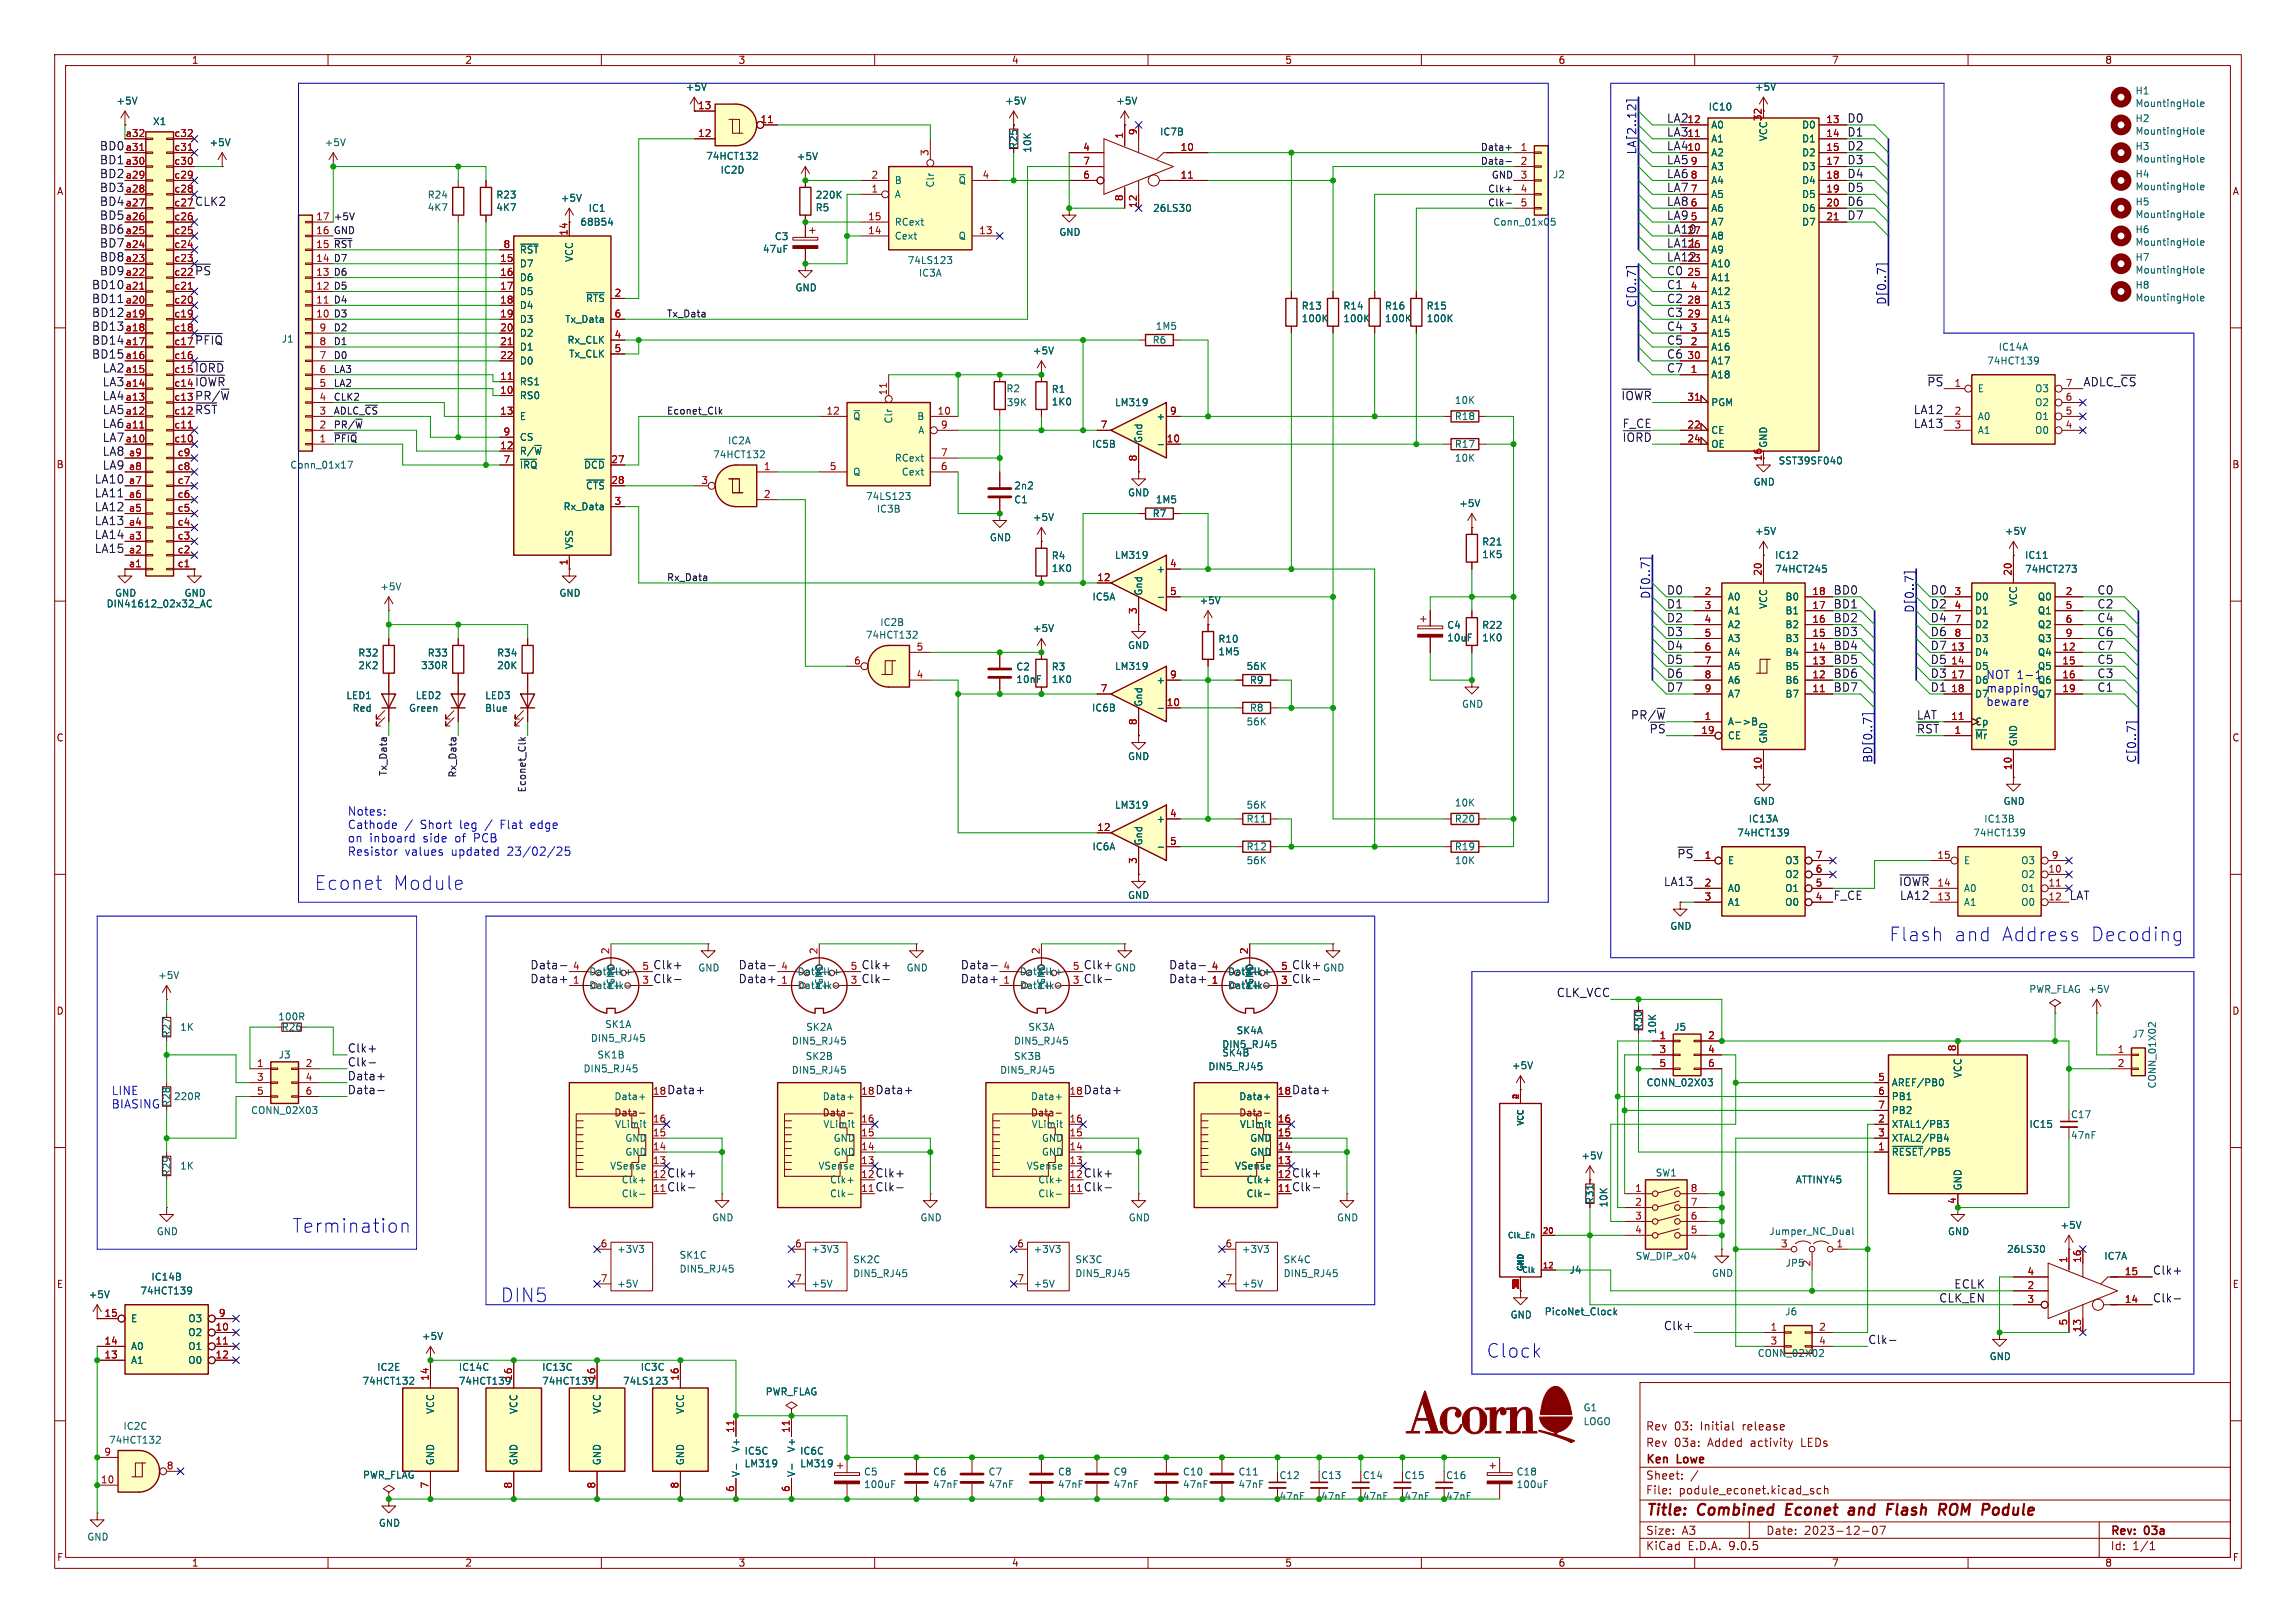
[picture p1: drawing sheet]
<svg xmlns="http://www.w3.org/2000/svg" width="420mm" height="297mm" viewBox="0 0 420 297" stroke-linecap="round" stroke-linejoin="round" font-family="sans-serif">
<defs><g id="words">
<g font-size="3.5" fill="#0000c2">
<text x="57.4" y="163.1">Econet</text>
<text x="71.8" y="163.1">Module</text>
<text x="345.4" y="172.5">Flash</text>
<text x="357.3" y="172.5">and</text>
<text x="365.9" y="172.5">Address</text>
<text x="382.2" y="172.5">Decoding</text>
<text x="53.3" y="225.8">Termination</text>
<text x="91.4" y="238.5">DIN5</text>
<text x="271.8" y="248.7">Clock</text>
</g>
<g font-size="2.8" fill="#840000">
<text x="301" y="277.9">Title:</text>
<text x="310.6" y="277.9">Combined</text>
<text x="327.5" y="277.9">Econet</text>
<text x="339.9" y="277.9">and</text>
<text x="347.6" y="277.9">Flash</text>
<text x="357.9" y="277.9">ROM</text>
<text x="366.6" y="277.9">Podule</text>
</g>
<g font-size="2.1" fill="#0f0f0f">
<text x="304.8" y="22.5">LA2</text>
<text x="337.8" y="22.5">D0</text>
<text x="18.2" y="27.6">BD0</text>
<text x="304.8" y="27.6">LA4</text>
<text x="304.8" y="25.1">LA3</text>
<text x="337.8" y="27.6">D2</text>
<text x="337.8" y="25.1">D1</text>
<text x="18.2" y="30.2">BD1</text>
<text x="18.2" y="32.7">BD2</text>
<text x="18.2" y="35.2">BD3</text>
<text x="304.8" y="32.7">LA6</text>
<text x="304.8" y="35.2">LA7</text>
<text x="304.8" y="30.2">LA5</text>
<text x="337.8" y="35.2">D5</text>
<text x="337.8" y="32.7">D4</text>
<text x="337.8" y="30.2">D3</text>
<text x="18.2" y="40.3">BD5</text>
<text x="18.2" y="37.8">BD4</text>
<text x="35.6" y="37.8">CLK2</text>
<text x="304.8" y="37.8">LA8</text>
<text x="304.8" y="40.3">LA9</text>
<text x="337.8" y="37.8">D6</text>
<text x="337.8" y="40.3">D7</text>
<text x="18.2" y="42.9">BD6</text>
<text x="18.2" y="45.4">BD7</text>
<text x="18.2" y="47.9">BD8</text>
<text x="304.8" y="47.9">LA12</text>
<text x="304.8" y="42.9">LA10</text>
<text x="304.8" y="45.4">LA11</text>
<text x="16.8" y="53">BD10</text>
<text x="18.2" y="50.5">BD9</text>
<text x="35.6" y="50.5">~{PS}</text>
<text x="304.8" y="53">C1</text>
<text x="304.8" y="50.5">C0</text>
<text x="16.8" y="55.6">BD11</text>
<text x="16.8" y="58.1">BD12</text>
<text x="304.8" y="58.1">C3</text>
<text x="304.8" y="55.6">C2</text>
<text x="16.8" y="65.7">BD15</text>
<text x="16.8" y="63.2">BD14</text>
<text x="16.8" y="60.6">BD13</text>
<text x="35.6" y="63.2">~{PFIQ}</text>
<text x="304.8" y="60.6">C4</text>
<text x="304.8" y="63.2">C5</text>
<text x="304.8" y="65.7">C6</text>
<text x="18.7" y="70.8">LA3</text>
<text x="18.7" y="68.3">LA2</text>
<text x="35.6" y="70.8">~{IOWR}</text>
<text x="35.6" y="68.3">~{IORD}</text>
<text x="304.8" y="68.3">C7</text>
<text x="352.5" y="70.8">~{PS}</text>
<text x="381" y="70.8">ADLC_~{CS}</text>
<text x="18.7" y="75.9">LA5</text>
<text x="18.7" y="73.3">LA4</text>
<text x="35.6" y="73.3">PR/~{W}</text>
<text x="35.6" y="75.9">~{RST}</text>
<text x="296.5" y="73.3">~{IOWR}</text>
<text x="350" y="75.9">LA12</text>
<text x="18.7" y="83.5">LA8</text>
<text x="18.7" y="81">LA7</text>
<text x="18.7" y="78.4">LA6</text>
<text x="296.7" y="81">~{IORD}</text>
<text x="296.7" y="78.4">F_CE</text>
<text x="350" y="78.4">LA13</text>
<text x="17.3" y="88.6">LA10</text>
<text x="18.7" y="86">LA9</text>
<text x="17.3" y="91.1">LA11</text>
<text x="17.3" y="93.7">LA12</text>
<text x="17.3" y="101.3">LA15</text>
<text x="17.3" y="96.2">LA13</text>
<text x="17.3" y="98.7">LA14</text>
<text x="304.8" y="111.4">D1</text>
<text x="304.8" y="108.9">D0</text>
<text x="304.8" y="114">D2</text>
<text x="335.3" y="114">BD2</text>
<text x="335.3" y="111.4">BD1</text>
<text x="335.3" y="108.9">BD0</text>
<text x="353.1" y="108.9">D0</text>
<text x="383.5" y="108.9">C0</text>
<text x="383.5" y="111.4">C2</text>
<text x="383.5" y="114">C4</text>
<text x="304.8" y="119.1">D4</text>
<text x="304.8" y="116.5">D3</text>
<text x="335.3" y="116.5">BD3</text>
<text x="335.3" y="119.1">BD4</text>
<text x="353.1" y="116.5">D6</text>
<text x="383.5" y="119.1">C7</text>
<text x="383.5" y="116.5">C6</text>
<text x="304.8" y="121.6">D5</text>
<text x="304.8" y="124.1">D6</text>
<text x="335.3" y="124.1">BD6</text>
<text x="335.3" y="121.6">BD5</text>
<text x="353.1" y="124.1">D3</text>
<text x="383.5" y="121.6">C5</text>
<text x="383.5" y="124.1">C3</text>
<text x="298.3" y="131.8">PR/~{W}</text>
<text x="304.8" y="126.7">D7</text>
<text x="335.3" y="126.7">BD7</text>
<text x="350.5" y="131.8">LAT</text>
<text x="383.5" y="126.7">C1</text>
<text x="301.7" y="134.3">~{PS}</text>
<text x="350.5" y="134.3">~{RST}</text>
<text x="306.8" y="157.2">~{PS}</text>
<text x="304.3" y="162.2">LA13</text>
<text x="335.3" y="164.8">F_CE</text>
<text x="347.3" y="162.2">~{IOWR}</text>
<text x="347.5" y="164.8">LA12</text>
<text x="378.5" y="164.8">LAT</text>
<text x="96.9" y="177.5">Data-</text>
<text x="119.4" y="177.5">Clk+</text>
<text x="135" y="177.5">Data-</text>
<text x="157.5" y="177.5">Clk+</text>
<text x="175.7" y="177.5">Data-</text>
<text x="198.1" y="177.5">Clk+</text>
<text x="213.8" y="177.5">Data-</text>
<text x="236.2" y="177.5">Clk+</text>
<text x="96.9" y="180">Data+</text>
<text x="119.4" y="180">Clk-</text>
<text x="135" y="180">Data+</text>
<text x="157.5" y="180">Clk-</text>
<text x="175.7" y="180">Data+</text>
<text x="198.1" y="180">Clk-</text>
<text x="213.8" y="180">Data+</text>
<text x="236.2" y="180">Clk-</text>
<text x="284.7" y="182.6">CLK_VCC</text>
<text x="63.5" y="197.8">Data+</text>
<text x="63.5" y="192.7">Clk+</text>
<text x="63.5" y="195.3">Clk-</text>
<text x="63.5" y="200.3">Data-</text>
<text x="121.9" y="200.3">Data+</text>
<text x="160" y="200.3">Data+</text>
<text x="198.1" y="200.3">Data+</text>
<text x="236.2" y="200.3">Data+</text>
<text x="121.9" y="215.6">Clk+</text>
<text x="160" y="215.6">Clk+</text>
<text x="198.1" y="215.6">Clk+</text>
<text x="236.2" y="215.6">Clk+</text>
<text x="121.9" y="218.1">Clk-</text>
<text x="160" y="218.1">Clk-</text>
<text x="198.1" y="218.1">Clk-</text>
<text x="236.2" y="218.1">Clk-</text>
<text x="393.7" y="233.4">Clk+</text>
<text x="354.6" y="238.4">CLK_EN</text>
<text x="357.4" y="235.9">ECLK</text>
<text x="393.7" y="238.4">Clk-</text>
<text x="304.3" y="243.5">Clk+</text>
<text x="341.6" y="246.1">Clk-</text>
</g>
<g font-size="2.1" fill="#000084">
<text x="299.4" y="28.3" transform="rotate(-90 299.4 28.3)">LA[2..12]</text>
<text x="299.4" y="56.3" transform="rotate(-90 299.4 56.3)">C[0..7]</text>
<text x="345.1" y="55.9" transform="rotate(-90 345.1 55.9)">D[0..7]</text>
<text x="301.9" y="109.7" transform="rotate(-90 301.9 109.7)">D[0..7]</text>
<text x="350.2" y="112.2" transform="rotate(-90 350.2 112.2)">D[0..7]</text>
<text x="342.6" y="139.7" transform="rotate(-90 342.6 139.7)">BD[0..7]</text>
<text x="390.8" y="139.7" transform="rotate(-90 390.8 139.7)">C[0..7]</text>
</g>
<g font-size="2.1" fill="#009600">
<text x="353.1" y="114">D4</text>
<text x="353.1" y="111.4">D2</text>
<text x="353.1" y="119.1">D7</text>
<text x="353.1" y="121.6">D5</text>
<text x="353.1" y="126.7">D1</text>
</g>
<g font-size="2.1" fill="#0000c2">
<text x="363.2" y="124.4">NOT 1-1</text>
<text x="363.2" y="126.8">mapping</text>
<text x="363.2" y="129.3">beware</text>
<text x="63.5" y="149.5">Notes:</text>
<text x="63.5" y="151.9">Cathode</text>
<text x="63.5" y="154.4">on</text>
<text x="67.6" y="154.4">inboard</text>
<text x="76.9" y="151.9">Short</text>
<text x="77.4" y="154.4">side</text>
<text x="83.4" y="154.4">of</text>
<text x="84.3" y="151.9">leg</text>
<text x="87" y="154.4">PCB</text>
<text x="89.1" y="151.9">/</text>
<text x="92" y="151.9">Flat</text>
<text x="97.7" y="151.9">edge</text>
<text x="63.5" y="156.8">Resistor</text>
<text x="74" y="156.8">values</text>
<text x="82.6" y="156.8">updated</text>
<text x="93" y="156.8">23/02/25</text>
<text x="20.3" y="200.5">LINE</text>
<text x="20.3" y="202.9">BIASING</text>
</g>
<g font-size="2.1" fill="#840000">
<text x="301" y="262">Rev</text>
<text x="306.2" y="262">03:</text>
<text x="311.1" y="262">Initial</text>
<text x="318.9" y="262">release</text>
<text x="301" y="268.2">Ken</text>
<text x="301" y="265">Rev</text>
<text x="306.2" y="265">03a:</text>
<text x="306.9" y="268.2">Lowe</text>
<text x="312.4" y="265">Added</text>
<text x="320.4" y="265">activity</text>
<text x="329.8" y="265">LEDs</text>
<text x="301" y="273.7">File:</text>
<text x="301" y="271">Sheet:</text>
<text x="307.1" y="273.7">podule_econet.kicad_sch</text>
<text x="301" y="281.1">Size:</text>
<text x="307.6" y="281.1">A3</text>
<text x="323" y="281.1">Date:</text>
<text x="330" y="281.1">2023-12-07</text>
<text x="386" y="281.3">Rev:</text>
<text x="392.4" y="281.3">03a</text>
<text x="301" y="283.9">KiCad</text>
<text x="308.7" y="283.9">E.D.A.</text>
<text x="316.3" y="283.9">9.0.5</text>
<text x="386" y="283.9">Id:</text>
<text x="390.1" y="283.9">1/1</text>
</g>
<g font-size="1.8" fill="#840000">
<text x="35" y="11.9">1</text>
<text x="85" y="11.9">2</text>
<text x="135" y="11.9">3</text>
<text x="185" y="11.9">4</text>
<text x="235" y="11.9">5</text>
<text x="285" y="11.9">6</text>
<text x="335" y="11.9">7</text>
<text x="385" y="11.9">8</text>
<text x="10.3" y="35.9">A</text>
<text x="408.3" y="35.9">A</text>
<text x="10.3" y="85.9">B</text>
<text x="322.3" y="84.5" transform="rotate(-90 322.3 84.5)">16</text>
<text x="408.2" y="85.9">B</text>
<text x="10.3" y="135.9">C</text>
<text x="408.2" y="135.9">C</text>
<text x="10.3" y="185.9">D</text>
<text x="408.2" y="185.9">D</text>
<text x="10.3" y="235.9">E</text>
<text x="408.3" y="235.9">E</text>
<text x="10.3" y="285.9">F</text>
<text x="35" y="286.9">1</text>
<text x="85" y="286.9">2</text>
<text x="135" y="286.9">3</text>
<text x="185" y="286.9">4</text>
<text x="235" y="286.9">5</text>
<text x="285" y="286.9">6</text>
<text x="335" y="286.9">7</text>
<text x="385" y="286.9">8</text>
<text x="408.3" y="285.9">F</text>
</g>
<g font-size="1.8" fill="#006464">
<text x="125.3" y="16.8">+5V</text>
<text x="320.9" y="16.8">+5V</text>
<text x="390.5" y="17.5">H1</text>
<text x="21.2" y="19.3">+5V</text>
<text x="27.9" y="23.1">X1</text>
<text x="183.8" y="19.3">+5V</text>
<text x="204.1" y="19.3">+5V</text>
<text x="312.5" y="20.4">IC10</text>
<text x="312.9" y="23.7">A0</text>
<text x="329.5" y="23.7">D0</text>
<text x="390.5" y="22.6">H2</text>
<text x="390.5" y="19.8">MountingHole</text>
<text x="38.2" y="26.9">+5V</text>
<text x="59.3" y="26.9">+5V</text>
<text x="129.1" y="29.4">74HCT132</text>
<text x="145.7" y="29.5">+5V</text>
<text x="186.3" y="27.4" transform="rotate(-90 186.3 27.4)">R25</text>
<text x="188.8" y="28" transform="rotate(-90 188.8 28)">10K</text>
<text x="212.1" y="25">IC7B</text>
<text x="312.9" y="26.3">A1</text>
<text x="312.9" y="28.8">A2</text>
<text x="323.4" y="25.9" transform="rotate(-90 323.4 25.9)">VCC</text>
<text x="329.5" y="26.3">D1</text>
<text x="329.5" y="28.8">D2</text>
<text x="390.5" y="27.6">H3</text>
<text x="390.5" y="29.9">MountingHole</text>
<text x="390.5" y="24.9">MountingHole</text>
<text x="131.7" y="32">IC2D</text>
<text x="163.6" y="33.9">B</text>
<text x="171" y="34.4" transform="rotate(-90 171 34.4)">Clr</text>
<text x="175.3" y="33.9">~{Q}</text>
<text x="284" y="32.8">J2</text>
<text x="312.9" y="31.3">A3</text>
<text x="312.9" y="33.9">A4</text>
<text x="329.5" y="31.3">D3</text>
<text x="329.5" y="33.9">D4</text>
<text x="390.5" y="32.7">H4</text>
<text x="390.5" y="35">MountingHole</text>
<text x="78.1" y="36.5">R24</text>
<text x="78.1" y="38.8">4K7</text>
<text x="90.7" y="36.5">R23</text>
<text x="90.7" y="38.8">4K7</text>
<text x="102.5" y="37.1">+5V</text>
<text x="106.1" y="41.5">68B54</text>
<text x="107.6" y="39">IC1</text>
<text x="149.1" y="38.9">R5</text>
<text x="149.1" y="36.6">220K</text>
<text x="163.6" y="41.5">RCext</text>
<text x="163.6" y="36.4">A</text>
<text x="210.8" y="39">26LS30</text>
<text x="273.1" y="41.5">Conn_01x05</text>
<text x="312.9" y="36.4">A5</text>
<text x="312.9" y="39">A6</text>
<text x="312.9" y="41.5">A7</text>
<text x="329.5" y="36.4">D5</text>
<text x="329.5" y="39">D6</text>
<text x="329.5" y="41.5">D7</text>
<text x="390.5" y="37.8">H5</text>
<text x="390.5" y="40.1">MountingHole</text>
<text x="95" y="46.6">~{RST}</text>
<text x="139.5" y="46.5">47uF</text>
<text x="141.6" y="44.1">C3</text>
<text x="163.6" y="44">Cext</text>
<text x="175.3" y="44">Q</text>
<text x="193.7" y="43.4">GND</text>
<text x="312.9" y="44">A8</text>
<text x="312.9" y="46.6">A9</text>
<text x="390.5" y="48">H7</text>
<text x="390.5" y="42.9">H6</text>
<text x="390.5" y="45.2">MountingHole</text>
<text x="95" y="49.1">D7</text>
<text x="95" y="51.7">D6</text>
<text x="105" y="48" transform="rotate(-90 105 48)">VCC</text>
<text x="145.4" y="53.5">GND</text>
<text x="165.9" y="48.5">74LS123</text>
<text x="168" y="50.8">IC3A</text>
<text x="312.9" y="49.1">A10</text>
<text x="312.9" y="51.7">A11</text>
<text x="390.5" y="50.3">MountingHole</text>
<text x="390.5" y="53">H8</text>
<text x="95" y="54.2">D5</text>
<text x="95" y="56.7">D4</text>
<text x="95" y="59.3">D3</text>
<text x="103.3" y="59.3">Tx_Data</text>
<text x="107.1" y="55.5">~{RTS}</text>
<text x="238" y="59.2">100K</text>
<text x="238" y="56.8">R13</text>
<text x="245.6" y="59.2">100K</text>
<text x="245.6" y="56.8">R14</text>
<text x="253.2" y="59.2">100K</text>
<text x="253.2" y="56.8">R16</text>
<text x="260.9" y="59.2">100K</text>
<text x="260.9" y="56.8">R15</text>
<text x="312.9" y="54.2">A12</text>
<text x="312.9" y="56.7">A13</text>
<text x="312.9" y="59.3">A14</text>
<text x="390.5" y="55.3">MountingHole</text>
<text x="51.5" y="62.9">J1</text>
<text x="95" y="61.8">D2</text>
<text x="95" y="64.4">D1</text>
<text x="103.7" y="63.1">Rx_CLK</text>
<text x="104" y="65.6">Tx_CLK</text>
<text x="188.8" y="65">+5V</text>
<text x="210.7" y="63.1">R6</text>
<text x="211.3" y="60.6">1M5</text>
<text x="312.9" y="61.8">A15</text>
<text x="312.9" y="64.4">A16</text>
<text x="365.5" y="64.4">IC14A</text>
<text x="95" y="66.9">D0</text>
<text x="95" y="70.7">RS1</text>
<text x="184" y="72">R2</text>
<text x="312.9" y="66.9">A17</text>
<text x="312.9" y="69.4">A18</text>
<text x="361.7" y="72">E</text>
<text x="363.4" y="66.9">74HCT139</text>
<text x="372.2" y="72">O3</text>
<text x="95" y="73.3">RS0</text>
<text x="95" y="77.1">E</text>
<text x="156" y="77.1">~{Q}</text>
<text x="163.4" y="77.6" transform="rotate(-90 163.4 77.6)">Clr</text>
<text x="167.7" y="77.1">B</text>
<text x="184.1" y="74.5">39K</text>
<text x="192.3" y="72.1">R1</text>
<text x="192.3" y="74.4">1K0</text>
<text x="203.9" y="74.5">LM319</text>
<text x="211.5" y="77.1">+</text>
<text x="266" y="77.1">R18</text>
<text x="266" y="74.1">10K</text>
<text x="312.9" y="74.5">PGM</text>
<text x="361.7" y="77.1">A0</text>
<text x="372.2" y="77.1">O1</text>
<text x="372.2" y="74.5">O2</text>
<text x="95" y="80.9">CS</text>
<text x="95" y="83.4">R/~{W}</text>
<text x="133.1" y="81.5">IC2A</text>
<text x="167.9" y="79.6">A</text>
<text x="199.7" y="82.1">IC5B</text>
<text x="209.1" y="81.2" transform="rotate(-90 209.1 81.2)">Gnd</text>
<text x="266" y="82.1">R17</text>
<text x="312.9" y="79.6">CE</text>
<text x="312.9" y="82.1">OE</text>
<text x="323.4" y="82" transform="rotate(-90 323.4 82)">GND</text>
<text x="361.7" y="79.6">A1</text>
<text x="372.2" y="79.6">O0</text>
<text x="53" y="86">Conn_01x17</text>
<text x="95" y="86">~{IRQ}</text>
<text x="106.7" y="86">~{DCD}</text>
<text x="107.1" y="89.8">~{CTS}</text>
<text x="130.3" y="84">74HCT132</text>
<text x="156" y="87.2">Q</text>
<text x="163.6" y="84.7">RCext</text>
<text x="164.8" y="87.2">Cext</text>
<text x="185.4" y="89.8">2n2</text>
<text x="266" y="84.7">10K</text>
<text x="320.7" y="89.1">GND</text>
<text x="325.2" y="85.2">SST39SF040</text>
<text x="103" y="93.6">Rx_Data</text>
<text x="158.3" y="91.7">74LS123</text>
<text x="160.3" y="94">IC3B</text>
<text x="185.4" y="92.3">C1</text>
<text x="188.8" y="95.5">+5V</text>
<text x="206.2" y="91">GND</text>
<text x="210.7" y="94.8">R7</text>
<text x="211.3" y="92.3">1M5</text>
<text x="266.8" y="93">+5V</text>
<text x="105" y="100.6" transform="rotate(-90 105 100.6)">VSS</text>
<text x="181" y="99.2">GND</text>
<text x="271" y="100">R21</text>
<text x="320.9" y="98.1">+5V</text>
<text x="366.6" y="98.1">+5V</text>
<text x="192.3" y="102.6">R4</text>
<text x="192.3" y="104.9">1K0</text>
<text x="203.9" y="102.5">LM319</text>
<text x="211.5" y="105">+</text>
<text x="271" y="102.3">1K5</text>
<text x="324.6" y="102.5">IC12</text>
<text x="324.6" y="105">74HCT245</text>
<text x="370.3" y="102.5">IC11</text>
<text x="370.3" y="105">74HCT273</text>
<text x="19.4" y="111.4">DIN41612_02x32_AC</text>
<text x="21" y="109.4">GND</text>
<text x="33.7" y="109.4">GND</text>
<text x="69.5" y="108.2">+5V</text>
<text x="102.2" y="109.4">GND</text>
<text x="199.7" y="110.1">IC5A</text>
<text x="209.1" y="109.1" transform="rotate(-90 209.1 109.1)">Gnd</text>
<text x="219.3" y="110.8">+5V</text>
<text x="316" y="110.1">A0</text>
<text x="316" y="112.6">A1</text>
<text x="323.4" y="111.5" transform="rotate(-90 323.4 111.5)">VCC</text>
<text x="326.5" y="110.1">B0</text>
<text x="326.5" y="112.6">B1</text>
<text x="361.2" y="110.1">D0</text>
<text x="361.2" y="112.6">D1</text>
<text x="369.2" y="111" transform="rotate(-90 369.2 111)">VCC</text>
<text x="372.7" y="110.1">Q0</text>
<text x="372.7" y="112.6">Q1</text>
<text x="158.3" y="117.1">74HCT132</text>
<text x="160.9" y="114.8">IC2B</text>
<text x="188.8" y="115.8">+5V</text>
<text x="206.2" y="119">GND</text>
<text x="222.8" y="117.8">R10</text>
<text x="264.6" y="115.3">C4</text>
<text x="264.6" y="117.6">10uF</text>
<text x="271" y="115.3">R22</text>
<text x="271" y="117.6">1K0</text>
<text x="316" y="115.2">A2</text>
<text x="316" y="117.7">A3</text>
<text x="326.5" y="115.2">B2</text>
<text x="326.5" y="117.7">B3</text>
<text x="361.2" y="115.2">D2</text>
<text x="361.2" y="117.7">D3</text>
<text x="372.7" y="115.2">Q2</text>
<text x="372.7" y="117.7">Q3</text>
<text x="65.4" y="120.3">R32</text>
<text x="65.4" y="122.7">2K2</text>
<text x="76.9" y="122.7">330R</text>
<text x="78.1" y="120.3">R33</text>
<text x="90.8" y="120.3">R34</text>
<text x="90.8" y="122.7">20K</text>
<text x="185.8" y="122.9">C2</text>
<text x="185.8" y="125.2">10nF</text>
<text x="192.3" y="122.9">R3</text>
<text x="192.3" y="125.2">1K0</text>
<text x="203.9" y="122.8">LM319</text>
<text x="211.5" y="125.3">+</text>
<text x="222.8" y="120.1">1M5</text>
<text x="227.9" y="122.8">56K</text>
<text x="228.5" y="125.3">R9</text>
<text x="316" y="120.2">A4</text>
<text x="316" y="122.8">A5</text>
<text x="316" y="125.3">A6</text>
<text x="326.5" y="120.2">B4</text>
<text x="326.5" y="122.8">B5</text>
<text x="326.5" y="125.3">B6</text>
<text x="361.2" y="120.2">D4</text>
<text x="361.2" y="122.8">D5</text>
<text x="361.2" y="125.3">D6</text>
<text x="372.7" y="120.2">Q4</text>
<text x="372.7" y="122.8">Q5</text>
<text x="372.7" y="125.3">Q6</text>
<text x="63.3" y="128.1">LED1</text>
<text x="64.4" y="130.5">Red</text>
<text x="74.7" y="130.5">Green</text>
<text x="76" y="128.1">LED2</text>
<text x="88.6" y="130.5">Blue</text>
<text x="88.7" y="128.1">LED3</text>
<text x="199.7" y="130.4">IC6B</text>
<text x="209.1" y="129.4" transform="rotate(-90 209.1 129.4)">Gnd</text>
<text x="228.5" y="130.4">R8</text>
<text x="267.3" y="129.7">GND</text>
<text x="316" y="127.9">A7</text>
<text x="326.5" y="127.9">B7</text>
<text x="361.2" y="127.9">D7</text>
<text x="372.7" y="127.9">Q7</text>
<text x="227.9" y="132.9">56K</text>
<text x="316" y="132.9">A-&gt;B</text>
<text x="316" y="135.5">CE</text>
<text x="323.4" y="136.1" transform="rotate(-90 323.4 136.1)">GND</text>
<text x="361.2" y="132.9">Cp</text>
<text x="361.2" y="135.5">~{Mr}</text>
<text x="369.2" y="136.7" transform="rotate(-90 369.2 136.7)">GND</text>
<text x="206.2" y="139.3">GND</text>
<text x="203.9" y="148.2">LM319</text>
<text x="227.9" y="148.2">56K</text>
<text x="266" y="147.8">10K</text>
<text x="320.7" y="147.5">GND</text>
<text x="366.4" y="147.5">GND</text>
<text x="199.7" y="155.8">IC6A</text>
<text x="209.1" y="154.8" transform="rotate(-90 209.1 154.8)">Gnd</text>
<text x="211.5" y="150.7">+</text>
<text x="227.9" y="155.8">R12</text>
<text x="227.9" y="150.7">R11</text>
<text x="266" y="150.7">R20</text>
<text x="266" y="155.8">R19</text>
<text x="317.7" y="153.3">74HCT139</text>
<text x="319.8" y="150.7">IC13A</text>
<text x="360.9" y="153.3">74HCT139</text>
<text x="362.9" y="150.7">IC13B</text>
<text x="227.9" y="158.3">56K</text>
<text x="266" y="158.3">10K</text>
<text x="316" y="158.3">E</text>
<text x="326.4" y="160.9">O2</text>
<text x="326.4" y="158.3">O3</text>
<text x="359.2" y="158.3">E</text>
<text x="369.6" y="160.9">O2</text>
<text x="369.6" y="158.3">O3</text>
<text x="206.2" y="164.7">GND</text>
<text x="316" y="166">A1</text>
<text x="316" y="163.4">A0</text>
<text x="326.4" y="166">O0</text>
<text x="326.4" y="163.4">O1</text>
<text x="359.2" y="166">A1</text>
<text x="359.2" y="163.4">A0</text>
<text x="369.6" y="166">O0</text>
<text x="369.6" y="163.4">O1</text>
<text x="305.4" y="170.4">GND</text>
<text x="28.8" y="179.3">+5V</text>
<text x="107.7" y="178.7">Data-</text>
<text x="111.1" y="178.7">Clk+</text>
<text x="127.6" y="178">GND</text>
<text x="145.8" y="178.7">Data-</text>
<text x="149.2" y="178.7">Clk+</text>
<text x="165.7" y="178">GND</text>
<text x="186.4" y="178.7">Data-</text>
<text x="189.8" y="178.7">Clk+</text>
<text x="203.8" y="178">GND</text>
<text x="224.5" y="178.7">Data-</text>
<text x="227.9" y="178.7">Clk+</text>
<text x="241.9" y="178">GND</text>
<text x="107.7" y="181.2">Data+</text>
<text x="111.1" y="181.2">Clk-</text>
<text x="112.6" y="180.3" transform="rotate(-90 112.6 180.3)">GND</text>
<text x="145.8" y="181.2">Data+</text>
<text x="149.2" y="181.2">Clk-</text>
<text x="150.7" y="180.3" transform="rotate(-90 150.7 180.3)">GND</text>
<text x="186.4" y="181.2">Data+</text>
<text x="189.8" y="181.2">Clk-</text>
<text x="191.4" y="180.3" transform="rotate(-90 191.4 180.3)">GND</text>
<text x="224.5" y="181.2">Data+</text>
<text x="227.9" y="181.2">Clk-</text>
<text x="229.5" y="180.3" transform="rotate(-90 229.5 180.3)">GND</text>
<text x="371.1" y="181.9">PWR_FLAG +5V</text>
<text x="31.3" y="190" transform="rotate(-90 31.3 190)">R27</text>
<text x="32.9" y="188.8">1K</text>
<text x="50.8" y="186.9">100R</text>
<text x="51.4" y="188.8">R26</text>
<text x="108" y="190.9">DIN5_RJ45</text>
<text x="110.6" y="188.3">SK1A</text>
<text x="144.7" y="191.4">DIN5_RJ45</text>
<text x="147.4" y="188.8">SK2A</text>
<text x="185.4" y="191.4">DIN5_RJ45</text>
<text x="188" y="188.8">SK3A</text>
<text x="223.5" y="192">DIN5_RJ45</text>
<text x="226.1" y="189.5">SK4A</text>
<text x="300.6" y="188.7" transform="rotate(-90 300.6 188.7)">R30</text>
<text x="303.1" y="189.3" transform="rotate(-90 303.1 189.3)">10K</text>
<text x="306.1" y="188.8">J5</text>
<text x="390" y="190.1">J7</text>
<text x="50.9" y="193.9">J3</text>
<text x="106.6" y="196.4">DIN5_RJ45</text>
<text x="109.2" y="193.9">SK1B</text>
<text x="144.7" y="196.7">DIN5_RJ45</text>
<text x="147.3" y="194.2">SK2B</text>
<text x="182.8" y="196.7">DIN5_RJ45</text>
<text x="185.4" y="194.2">SK3B</text>
<text x="220.9" y="196.1">DIN5_RJ45</text>
<text x="223.5" y="193.5">SK4B</text>
<text x="276.5" y="195.9">+5V</text>
<text x="359" y="197.4" transform="rotate(-90 359 197.4)">VCC</text>
<text x="31.3" y="202.7" transform="rotate(-90 31.3 202.7)">R28</text>
<text x="31.7" y="201.5">220R</text>
<text x="112.3" y="201.5">Data+</text>
<text x="150.4" y="201.5">Data+</text>
<text x="188.5" y="201.5">Data+</text>
<text x="226.6" y="201.5">Data+</text>
<text x="301.1" y="199">CONN_02X03</text>
<text x="345.9" y="199">AREF/PB0</text>
<text x="345.9" y="201.5">PB1</text>
<text x="394.6" y="199.3" transform="rotate(-90 394.6 199.3)">CONN_01X02</text>
<text x="45.8" y="204.1">CONN_02X03</text>
<text x="112.3" y="204.5">Data-</text>
<text x="112.4" y="206.6">VLimit</text>
<text x="114.3" y="209.1">GND</text>
<text x="150.4" y="204.5">Data-</text>
<text x="150.5" y="206.6">VLimit</text>
<text x="152.4" y="209.1">GND</text>
<text x="188.5" y="204.5">Data-</text>
<text x="188.6" y="206.6">VLimit</text>
<text x="190.5" y="209.1">GND</text>
<text x="226.6" y="204.5">Data-</text>
<text x="226.7" y="206.6">VLimit</text>
<text x="228.6" y="209.1">GND</text>
<text x="345.9" y="204.1">PB2</text>
<text x="345.9" y="206.6">XTAL1/PB3</text>
<text x="345.9" y="209.1">XTAL2/PB4</text>
<text x="371.1" y="206.6">IC15</text>
<text x="378.7" y="204.8">C17</text>
<text x="378.7" y="208.6">47nF</text>
<text x="31.3" y="215.4" transform="rotate(-90 31.3 215.4)">R29</text>
<text x="32.9" y="214.2">1K</text>
<text x="111.5" y="214.2">VSense</text>
<text x="114.3" y="211.7">GND</text>
<text x="149.6" y="214.2">VSense</text>
<text x="152.4" y="211.7">GND</text>
<text x="187.7" y="214.2">VSense</text>
<text x="190.5" y="211.7">GND</text>
<text x="225.8" y="214.2">VSense</text>
<text x="228.6" y="211.7">GND</text>
<text x="289.2" y="212.4">+5V</text>
<text x="302.8" y="215.5">SW1</text>
<text x="345.9" y="211.7">~{RESET}/PB5</text>
<text x="113.6" y="216.8">Clk+</text>
<text x="113.6" y="219.3">Clk-</text>
<text x="151.7" y="216.8">Clk+</text>
<text x="151.7" y="219.3">Clk-</text>
<text x="189.8" y="216.8">Clk+</text>
<text x="189.8" y="219.3">Clk-</text>
<text x="227.9" y="216.8">Clk+</text>
<text x="227.9" y="219.3">Clk-</text>
<text x="291.7" y="220.4" transform="rotate(-90 291.7 220.4)">R31</text>
<text x="294.2" y="221.1" transform="rotate(-90 294.2 221.1)">10K</text>
<text x="328.4" y="216.8">ATTINY45</text>
<text x="359" y="217.9" transform="rotate(-90 359 217.9)">GND</text>
<text x="28.6" y="226.2">GND</text>
<text x="130.2" y="223.7">GND</text>
<text x="168.3" y="223.7">GND</text>
<text x="206.4" y="223.7">GND</text>
<text x="244.5" y="223.7">GND</text>
<text x="323.6" y="226.2">Jumper_NC_Dual</text>
<text x="356.2" y="226.2">GND</text>
<text x="376.8" y="225.1">+5V</text>
<text x="112.8" y="229.5">+3V3</text>
<text x="124.2" y="230.5">SK1C</text>
<text x="124.2" y="233.1">DIN5_RJ45</text>
<text x="148.3" y="229.5">+3V3</text>
<text x="156" y="231.4">SK2C</text>
<text x="156" y="233.9">DIN5_RJ45</text>
<text x="189" y="229.5">+3V3</text>
<text x="196.6" y="231.4">SK3C</text>
<text x="196.6" y="233.9">DIN5_RJ45</text>
<text x="227.1" y="229.5">+3V3</text>
<text x="234.7" y="231.4">SK4C</text>
<text x="234.7" y="233.9">DIN5_RJ45</text>
<text x="287" y="233.3">J4</text>
<text x="299.1" y="230.7">SW_DIP_x04</text>
<text x="313.1" y="233.9">GND</text>
<text x="326.5" y="232">JP5</text>
<text x="331.2" y="231.8" transform="rotate(-90 331.2 231.8)">2</text>
<text x="367" y="229.5">26LS30</text>
<text x="384.8" y="230.7">IC7A</text>
<text x="16.1" y="237.8">+5V</text>
<text x="25.6" y="237.1">74HCT139</text>
<text x="27.6" y="234.5">IC14B</text>
<text x="112.8" y="235.8">+5V</text>
<text x="148.3" y="235.8">+5V</text>
<text x="189" y="235.8">+5V</text>
<text x="227.1" y="235.8">+5V</text>
<text x="23.9" y="242.2">E</text>
<text x="34.3" y="244.7">O2</text>
<text x="34.3" y="242.2">O3</text>
<text x="77.1" y="245.4">+5V</text>
<text x="276.2" y="241.5">GND</text>
<text x="282.5" y="240.9">PicoNet_Clock</text>
<text x="326.5" y="240.9">J6</text>
<text x="23.9" y="249.8">A1</text>
<text x="23.9" y="247.2">A0</text>
<text x="34.3" y="249.8">O0</text>
<text x="34.3" y="247.2">O1</text>
<text x="68.9" y="251.1">IC2E</text>
<text x="83.8" y="251.1">IC14C</text>
<text x="99.1" y="251.1">IC13C</text>
<text x="117.1" y="251.1">IC3C</text>
<text x="321.4" y="248.5">CONN_02X02</text>
<text x="363.9" y="249.1">GND</text>
<text x="66.2" y="253.6">74HCT132</text>
<text x="83.8" y="253.6">74HCT139</text>
<text x="99.1" y="253.6">74HCT139</text>
<text x="113.9" y="253.6">74LS123</text>
<text x="140" y="255.5">PWR_FLAG</text>
<text x="22.5" y="261.8">IC2C</text>
<text x="79.6" y="258.8" transform="rotate(-90 79.6 258.8)">VCC</text>
<text x="94.8" y="258.8" transform="rotate(-90 94.8 258.8)">VCC</text>
<text x="110.1" y="258.8" transform="rotate(-90 110.1 258.8)">VCC</text>
<text x="125.3" y="258.8" transform="rotate(-90 125.3 258.8)">VCC</text>
<text x="289.6" y="258.5">G1</text>
<text x="289.6" y="261">LOGO</text>
<text x="19.9" y="264.4">74HCT132</text>
<text x="79.6" y="268.2" transform="rotate(-90 79.6 268.2)">GND</text>
<text x="94.8" y="268.2" transform="rotate(-90 94.8 268.2)">GND</text>
<text x="110.1" y="268.2" transform="rotate(-90 110.1 268.2)">GND</text>
<text x="125.3" y="268.2" transform="rotate(-90 125.3 268.2)">GND</text>
<text x="135.5" y="265.9" transform="rotate(-90 135.5 265.9)">V+</text>
<text x="136.1" y="266.4">IC5C</text>
<text x="136.1" y="268.7">LM319</text>
<text x="145.6" y="265.9" transform="rotate(-90 145.6 265.9)">V+</text>
<text x="146.3" y="266.4">IC6C</text>
<text x="146.3" y="268.7">LM319</text>
<text x="66.3" y="270.8">PWR_FLAG</text>
<text x="135.5" y="270.4" transform="rotate(-90 135.5 270.4)">V-</text>
<text x="145.6" y="270.4" transform="rotate(-90 145.6 270.4)">V-</text>
<text x="157.9" y="270.2">C5</text>
<text x="157.9" y="272.5">100uF</text>
<text x="170.6" y="270.2">C6</text>
<text x="170.6" y="272.5">47nF</text>
<text x="180.7" y="270.2">C7</text>
<text x="180.7" y="272.5">47nF</text>
<text x="193.4" y="270.2">C8</text>
<text x="193.4" y="272.5">47nF</text>
<text x="203.6" y="270.2">C9</text>
<text x="203.6" y="272.5">47nF</text>
<text x="216.3" y="270.2">C10</text>
<text x="216.3" y="272.5">47nF</text>
<text x="226.5" y="270.2">C11</text>
<text x="226.5" y="272.5">47nF</text>
<text x="233.9" y="270.9">C12</text>
<text x="233.9" y="274.7">47nF</text>
<text x="241.6" y="270.9">C13</text>
<text x="241.6" y="274.7">47nF</text>
<text x="249.2" y="270.9">C14</text>
<text x="249.2" y="274.7">47nF</text>
<text x="256.8" y="270.9">C15</text>
<text x="256.8" y="274.7">47nF</text>
<text x="264.4" y="270.9">C16</text>
<text x="264.4" y="274.7">47nF</text>
<text x="277.3" y="272.5">100uF</text>
<text x="277.3" y="270.2">C18</text>
<text x="69.2" y="279.6">GND</text>
<text x="15.9" y="282.1">GND</text>
</g>
<g font-size="1.8" fill="#a90000">
<text x="127.6" y="20.1">13</text>
<text x="139" y="22.6">11</text>
<text x="308.6" y="22.6">12</text>
<text x="322.3" y="22.3" transform="rotate(-90 322.3 22.3)">32</text>
<text x="334" y="22.6">13</text>
<text x="22.9" y="27.7">a31</text>
<text x="22.9" y="25.1">a32</text>
<text x="31.8" y="27.7">c31</text>
<text x="31.8" y="25.1">c32</text>
<text x="127.6" y="25.1">12</text>
<text x="169.9" y="28.6" transform="rotate(-90 169.9 28.6)">3</text>
<text x="198" y="27.7">4</text>
<text x="205.5" y="25.5" transform="rotate(-90 205.5 25.5)">1</text>
<text x="208" y="24.8" transform="rotate(-90 208 24.8)">9</text>
<text x="215.9" y="27.7">10</text>
<text x="278.1" y="27.7">1</text>
<text x="308.6" y="25.1">11</text>
<text x="308.6" y="27.7">10</text>
<text x="334" y="25.1">14</text>
<text x="334" y="27.7">15</text>
<text x="22.9" y="35.3">a28</text>
<text x="22.9" y="32.8">a29</text>
<text x="22.9" y="30.2">a30</text>
<text x="31.8" y="35.3">c28</text>
<text x="31.8" y="32.8">c29</text>
<text x="31.8" y="30.2">c30</text>
<text x="159.3" y="35.3">1</text>
<text x="159.3" y="32.8">2</text>
<text x="179.6" y="32.8">4</text>
<text x="198" y="30.2">7</text>
<text x="198" y="32.8">6</text>
<text x="215.9" y="32.8">11</text>
<text x="278.1" y="30.2">2</text>
<text x="278.1" y="32.8">3</text>
<text x="278.1" y="35.3">4</text>
<text x="309.2" y="30.2">9</text>
<text x="309.2" y="32.8">8</text>
<text x="309.2" y="35.3">7</text>
<text x="334" y="30.2">17</text>
<text x="334" y="32.8">18</text>
<text x="334" y="35.3">19</text>
<text x="22.9" y="40.4">a26</text>
<text x="22.9" y="37.8">a27</text>
<text x="31.8" y="40.4">c26</text>
<text x="31.8" y="37.8">c27</text>
<text x="57.7" y="40.4">17</text>
<text x="158.7" y="40.4">15</text>
<text x="205.5" y="36.9" transform="rotate(-90 205.5 36.9)">8</text>
<text x="208" y="38.1" transform="rotate(-90 208 38.1)">12</text>
<text x="278.1" y="37.8">5</text>
<text x="309.2" y="37.8">6</text>
<text x="309.2" y="40.4">5</text>
<text x="334" y="37.8">20</text>
<text x="334" y="40.4">21</text>
<text x="22.9" y="45.5">a24</text>
<text x="22.9" y="42.9">a25</text>
<text x="31.8" y="45.5">c24</text>
<text x="31.8" y="42.9">c25</text>
<text x="57.7" y="45.5">15</text>
<text x="57.7" y="42.9">16</text>
<text x="92" y="45.5">8</text>
<text x="103.9" y="43.2" transform="rotate(-90 103.9 43.2)">14</text>
<text x="158.7" y="42.9">14</text>
<text x="179" y="42.9">13</text>
<text x="308.6" y="42.9">27</text>
<text x="308.6" y="45.5">26</text>
<text x="22.9" y="53.1">a21</text>
<text x="22.9" y="50.5">a22</text>
<text x="22.9" y="48">a23</text>
<text x="31.8" y="53.1">c21</text>
<text x="31.8" y="50.5">c22</text>
<text x="31.8" y="48">c23</text>
<text x="57.7" y="53.1">12</text>
<text x="57.7" y="50.5">13</text>
<text x="57.7" y="48">14</text>
<text x="91.4" y="48">15</text>
<text x="91.4" y="50.5">16</text>
<text x="91.4" y="53.1">17</text>
<text x="308.6" y="48">23</text>
<text x="308.6" y="50.5">25</text>
<text x="309.2" y="53.1">4</text>
<text x="22.9" y="58.2">a19</text>
<text x="22.9" y="55.6">a20</text>
<text x="31.8" y="58.2">c19</text>
<text x="31.8" y="55.6">c20</text>
<text x="57.7" y="58.2">10</text>
<text x="57.7" y="55.6">11</text>
<text x="91.4" y="55.6">18</text>
<text x="91.4" y="58.2">19</text>
<text x="112.3" y="54.4">2</text>
<text x="112.3" y="58.2">6</text>
<text x="308.6" y="55.6">28</text>
<text x="308.6" y="58.2">29</text>
<text x="22.9" y="65.8">a16</text>
<text x="22.9" y="63.2">a17</text>
<text x="22.9" y="60.7">a18</text>
<text x="31.8" y="65.8">c16</text>
<text x="31.8" y="63.2">c17</text>
<text x="31.8" y="60.7">c18</text>
<text x="58.3" y="65.8">7</text>
<text x="58.3" y="63.2">8</text>
<text x="58.3" y="60.7">9</text>
<text x="91.4" y="60.7">20</text>
<text x="91.4" y="63.2">21</text>
<text x="91.4" y="65.8">22</text>
<text x="112.3" y="62">4</text>
<text x="112.3" y="64.5">5</text>
<text x="308.6" y="65.8">30</text>
<text x="309.2" y="60.7">3</text>
<text x="309.2" y="63.2">2</text>
<text x="22.9" y="70.9">a14</text>
<text x="22.9" y="68.3">a15</text>
<text x="31.8" y="70.9">c14</text>
<text x="31.8" y="68.3">c15</text>
<text x="58.3" y="70.9">5</text>
<text x="58.3" y="68.3">6</text>
<text x="91.4" y="69.6">11</text>
<text x="309.2" y="68.3">1</text>
<text x="357.4" y="70.9">1</text>
<text x="377.8" y="70.9">7</text>
<text x="22.9" y="75.9">a12</text>
<text x="22.9" y="73.4">a13</text>
<text x="31.8" y="75.9">c12</text>
<text x="31.8" y="73.4">c13</text>
<text x="58.3" y="75.9">3</text>
<text x="58.3" y="73.4">4</text>
<text x="91.4" y="72.1">10</text>
<text x="91.4" y="75.9">13</text>
<text x="151.1" y="75.9">12</text>
<text x="162.3" y="72.4" transform="rotate(-90 162.3 72.4)">11</text>
<text x="171.4" y="75.9">10</text>
<text x="213.9" y="75.9">9</text>
<text x="308.6" y="73.4">31</text>
<text x="357.4" y="75.9">2</text>
<text x="377.8" y="75.9">5</text>
<text x="377.8" y="73.4">6</text>
<text x="22.9" y="81">a10</text>
<text x="22.9" y="78.5">a11</text>
<text x="23.5" y="83.6">a9</text>
<text x="31.8" y="81">c10</text>
<text x="31.8" y="78.5">c11</text>
<text x="32.4" y="83.6">c9</text>
<text x="58.3" y="81">1</text>
<text x="58.3" y="78.5">2</text>
<text x="91.4" y="82.3">12</text>
<text x="92" y="79.8">9</text>
<text x="172" y="83.6">7</text>
<text x="172" y="78.5">9</text>
<text x="201.2" y="78.5">7</text>
<text x="213.3" y="81">10</text>
<text x="308.6" y="78.5">22</text>
<text x="308.6" y="81">24</text>
<text x="357.4" y="78.5">3</text>
<text x="377.8" y="78.5">4</text>
<text x="23.5" y="88.6">a7</text>
<text x="23.5" y="86.1">a8</text>
<text x="32.4" y="88.6">c7</text>
<text x="32.4" y="86.1">c8</text>
<text x="92" y="84.8">7</text>
<text x="111.7" y="84.8">27</text>
<text x="111.7" y="88.6">28</text>
<text x="128.2" y="88.6">3</text>
<text x="139.6" y="86.1">1</text>
<text x="151.7" y="86.1">5</text>
<text x="172" y="86.1">6</text>
<text x="208" y="84.5" transform="rotate(-90 208 84.5)">8</text>
<text x="23.5" y="93.7">a5</text>
<text x="23.5" y="91.2">a6</text>
<text x="32.4" y="93.7">c5</text>
<text x="32.4" y="91.2">c6</text>
<text x="112.3" y="92.5">3</text>
<text x="139.6" y="91.2">2</text>
<text x="23.5" y="101.3">a2</text>
<text x="23.5" y="98.8">a3</text>
<text x="23.5" y="96.3">a4</text>
<text x="32.4" y="101.3">c2</text>
<text x="32.4" y="98.8">c3</text>
<text x="32.4" y="96.3">c4</text>
<text x="23.5" y="103.9">a1</text>
<text x="32.4" y="103.9">c1</text>
<text x="103.9" y="103.6" transform="rotate(-90 103.9 103.6)">1</text>
<text x="200.6" y="106.4">12</text>
<text x="213.9" y="103.9">4</text>
<text x="322.3" y="105.5" transform="rotate(-90 322.3 105.5)">20</text>
<text x="368" y="105.5" transform="rotate(-90 368 105.5)">20</text>
<text x="208" y="112.5" transform="rotate(-90 208 112.5)">3</text>
<text x="213.9" y="109">5</text>
<text x="311.7" y="109">2</text>
<text x="311.7" y="111.5">3</text>
<text x="331.4" y="109">18</text>
<text x="331.4" y="111.5">17</text>
<text x="357.4" y="109">3</text>
<text x="357.4" y="111.5">4</text>
<text x="377.8" y="109">2</text>
<text x="377.8" y="111.5">5</text>
<text x="167.6" y="119.1">5</text>
<text x="311.7" y="114">4</text>
<text x="311.7" y="116.6">5</text>
<text x="311.7" y="119.1">6</text>
<text x="331.4" y="114">16</text>
<text x="331.4" y="116.6">15</text>
<text x="331.4" y="119.1">14</text>
<text x="356.8" y="119.1">13</text>
<text x="357.4" y="114">7</text>
<text x="357.4" y="116.6">8</text>
<text x="377.1" y="119.1">12</text>
<text x="377.8" y="114">6</text>
<text x="377.8" y="116.6">9</text>
<text x="156.1" y="121.7">6</text>
<text x="167.6" y="124.2">4</text>
<text x="213.9" y="124.2">9</text>
<text x="311.7" y="121.7">7</text>
<text x="311.7" y="124.2">8</text>
<text x="331.4" y="121.7">13</text>
<text x="331.4" y="124.2">12</text>
<text x="356.8" y="121.7">14</text>
<text x="356.8" y="124.2">17</text>
<text x="377.1" y="121.7">15</text>
<text x="377.1" y="124.2">16</text>
<text x="201.2" y="126.7">7</text>
<text x="213.3" y="129.3">10</text>
<text x="311.7" y="126.7">9</text>
<text x="311.7" y="131.8">1</text>
<text x="331.4" y="126.7">11</text>
<text x="356.8" y="126.7">18</text>
<text x="356.8" y="131.8">11</text>
<text x="377.1" y="126.7">19</text>
<text x="208" y="132.8" transform="rotate(-90 208 132.8)">8</text>
<text x="311.1" y="134.4">19</text>
<text x="357.4" y="134.4">1</text>
<text x="322.3" y="141" transform="rotate(-90 322.3 141)">10</text>
<text x="368" y="141" transform="rotate(-90 368 141)">10</text>
<text x="213.9" y="149.6">4</text>
<text x="200.6" y="152.1">12</text>
<text x="213.9" y="154.7">5</text>
<text x="208" y="158.2" transform="rotate(-90 208 158.2)">3</text>
<text x="311.7" y="157.2">1</text>
<text x="332" y="159.8">6</text>
<text x="332" y="157.2">7</text>
<text x="354.3" y="157.2">15</text>
<text x="374.6" y="159.8">10</text>
<text x="375.2" y="157.2">9</text>
<text x="311.7" y="164.8">3</text>
<text x="311.7" y="162.3">2</text>
<text x="332" y="164.8">4</text>
<text x="332" y="162.3">5</text>
<text x="354.3" y="164.8">13</text>
<text x="354.3" y="162.3">14</text>
<text x="374.6" y="164.8">12</text>
<text x="374.6" y="162.3">11</text>
<text x="104.7" y="177.5">4</text>
<text x="111.5" y="174.7" transform="rotate(-90 111.5 174.7)">2</text>
<text x="117.4" y="177.5">5</text>
<text x="142.8" y="177.5">4</text>
<text x="149.6" y="174.7" transform="rotate(-90 149.6 174.7)">2</text>
<text x="155.5" y="177.5">5</text>
<text x="183.4" y="177.5">4</text>
<text x="190.2" y="174.7" transform="rotate(-90 190.2 174.7)">2</text>
<text x="196.1" y="177.5">5</text>
<text x="221.5" y="177.5">4</text>
<text x="228.3" y="174.7" transform="rotate(-90 228.3 174.7)">2</text>
<text x="234.2" y="177.5">5</text>
<text x="104.7" y="180.1">1</text>
<text x="117.4" y="180.1">3</text>
<text x="142.8" y="180.1">1</text>
<text x="155.5" y="180.1">3</text>
<text x="183.4" y="180.1">1</text>
<text x="196.1" y="180.1">3</text>
<text x="221.5" y="180.1">1</text>
<text x="234.2" y="180.1">3</text>
<text x="303.5" y="190.2">1</text>
<text x="312.3" y="190.2">2</text>
<text x="46.9" y="195.3">1</text>
<text x="46.9" y="197.9">3</text>
<text x="55.8" y="195.3">2</text>
<text x="55.8" y="197.9">4</text>
<text x="303.5" y="192.8">3</text>
<text x="303.5" y="195.3">5</text>
<text x="312.3" y="192.8">4</text>
<text x="312.3" y="195.3">6</text>
<text x="343.5" y="197.9">5</text>
<text x="357.9" y="192.5" transform="rotate(-90 357.9 192.5)">8</text>
<text x="387.3" y="192.8">1</text>
<text x="387.3" y="195.3">2</text>
<text x="46.9" y="200.4">5</text>
<text x="55.8" y="200.4">6</text>
<text x="119.3" y="200.4">18</text>
<text x="157.4" y="200.4">18</text>
<text x="195.5" y="200.4">18</text>
<text x="233.6" y="200.4">18</text>
<text x="343.5" y="200.4">6</text>
<text x="343.5" y="202.9">7</text>
<text x="119.3" y="205.5">16</text>
<text x="119.3" y="208">15</text>
<text x="157.4" y="205.5">16</text>
<text x="157.4" y="208">15</text>
<text x="195.5" y="205.5">16</text>
<text x="195.5" y="208">15</text>
<text x="233.6" y="205.5">16</text>
<text x="233.6" y="208">15</text>
<text x="343.5" y="205.5">2</text>
<text x="343.5" y="208">3</text>
<text x="119.3" y="210.6">14</text>
<text x="119.3" y="213.1">13</text>
<text x="119.3" y="215.6">12</text>
<text x="157.4" y="210.6">14</text>
<text x="157.4" y="213.1">13</text>
<text x="157.4" y="215.6">12</text>
<text x="195.5" y="210.6">14</text>
<text x="195.5" y="213.1">13</text>
<text x="195.5" y="215.6">12</text>
<text x="233.6" y="210.6">14</text>
<text x="233.6" y="213.1">13</text>
<text x="233.6" y="215.6">12</text>
<text x="343.5" y="210.6">1</text>
<text x="119.3" y="218.2">11</text>
<text x="157.4" y="218.2">11</text>
<text x="195.5" y="218.2">11</text>
<text x="233.6" y="218.2">11</text>
<text x="299" y="218.2">1</text>
<text x="299" y="220.7">2</text>
<text x="309.2" y="218.2">8</text>
<text x="309.2" y="220.7">7</text>
<text x="357.9" y="220.4" transform="rotate(-90 357.9 220.4)">4</text>
<text x="299" y="223.3">3</text>
<text x="299" y="225.8">4</text>
<text x="309.2" y="223.3">6</text>
<text x="309.2" y="225.8">5</text>
<text x="109.8" y="228.3">6</text>
<text x="145.3" y="228.3">6</text>
<text x="186" y="228.3">6</text>
<text x="224.1" y="228.3">6</text>
<text x="325.7" y="228.3">3</text>
<text x="335.8" y="228.3">1</text>
<text x="370.8" y="233.4">4</text>
<text x="378.2" y="231.2" transform="rotate(-90 378.2 231.2)">1</text>
<text x="380.7" y="231.2" transform="rotate(-90 380.7 231.2)">16</text>
<text x="388.6" y="233.4">15</text>
<text x="109.8" y="234.7">7</text>
<text x="145.3" y="234.7">7</text>
<text x="186" y="234.7">7</text>
<text x="224.1" y="234.7">7</text>
<text x="370.8" y="236">2</text>
<text x="370.8" y="238.5">3</text>
<text x="388.6" y="238.5">14</text>
<text x="19" y="241">15</text>
<text x="39.3" y="243.6">10</text>
<text x="39.9" y="241">9</text>
<text x="323.8" y="243.6">1</text>
<text x="332.7" y="243.6">2</text>
<text x="378.2" y="242.6" transform="rotate(-90 378.2 242.6)">5</text>
<text x="380.7" y="243.9" transform="rotate(-90 380.7 243.9)">13</text>
<text x="19" y="248.7">13</text>
<text x="19" y="246.1">14</text>
<text x="39.3" y="248.7">12</text>
<text x="39.3" y="246.1">11</text>
<text x="323.8" y="246.1">3</text>
<text x="332.7" y="246.1">4</text>
<text x="78.5" y="252.8" transform="rotate(-90 78.5 252.8)">14</text>
<text x="93.7" y="252.8" transform="rotate(-90 93.7 252.8)">16</text>
<text x="109" y="252.8" transform="rotate(-90 109 252.8)">16</text>
<text x="124.2" y="252.8" transform="rotate(-90 124.2 252.8)">16</text>
<text x="134.4" y="262.3" transform="rotate(-90 134.4 262.3)">11</text>
<text x="144.5" y="262.3" transform="rotate(-90 144.5 262.3)">11</text>
<text x="19" y="266.4">9</text>
<text x="30.4" y="269">8</text>
<text x="18.4" y="271.5">10</text>
<text x="78.5" y="272.5" transform="rotate(-90 78.5 272.5)">7</text>
<text x="93.7" y="272.5" transform="rotate(-90 93.7 272.5)">8</text>
<text x="109" y="272.5" transform="rotate(-90 109 272.5)">8</text>
<text x="124.2" y="272.5" transform="rotate(-90 124.2 272.5)">8</text>
<text x="134.4" y="273.1" transform="rotate(-90 134.4 273.1)">6</text>
<text x="144.5" y="273.1" transform="rotate(-90 144.5 273.1)">6</text>
</g>
<g font-size="1.8" fill="#0f0f0f">
<text x="270.8" y="27.7">Data+</text>
<text x="270.8" y="30.2">Data-</text>
<text x="272.1" y="35.3">Clk+</text>
<text x="272.8" y="32.8">GND</text>
<text x="61" y="40.4">+5V</text>
<text x="272.1" y="37.8">Clk-</text>
<text x="61" y="45.5">~{RST}</text>
<text x="61" y="48">D7</text>
<text x="61" y="42.9">GND</text>
<text x="61" y="53.1">D5</text>
<text x="61" y="50.5">D6</text>
<text x="61" y="58.2">D3</text>
<text x="61" y="55.6">D4</text>
<text x="121.9" y="58.2">Tx_Data</text>
<text x="61" y="60.7">D2</text>
<text x="61" y="63.2">D1</text>
<text x="61" y="65.8">D0</text>
<text x="61" y="70.9">LA2</text>
<text x="61" y="68.3">LA3</text>
<text x="61" y="73.4">CLK2</text>
<text x="61" y="75.9">ADLC_~{CS}</text>
<text x="121.9" y="75.9">Econet_Clk</text>
<text x="61" y="81">~{PFIQ}</text>
<text x="61" y="78.5">PR/~{W}</text>
<text x="121.9" y="106.4">Rx_Data</text>
<text x="70.9" y="142.1" transform="rotate(-90 70.9 142.1)">Tx_Data</text>
<text x="83.6" y="142.4" transform="rotate(-90 83.6 142.4)">Rx_Data</text>
<text x="96.3" y="145.1" transform="rotate(-90 96.3 145.1)">Econet_Clk</text>
</g>
<g font-size="1.4" fill="#a90000">
<text x="277.9" y="201.3" transform="rotate(-90 277.9 201.3)">2</text>
<text x="282.1" y="225.8">20</text>
<text x="282.1" y="232.2">12</text>
<text x="277.9" y="235.6" transform="rotate(-90 277.9 235.6)">99</text>
<text x="277.9" y="235.6" transform="rotate(-90 277.9 235.6)">9</text>
</g>
<g font-size="1.4" fill="#006464">
<text x="278.9" y="206.1" transform="rotate(-90 278.9 206.1)">VCC</text>
<text x="275.7" y="226.8">Clk_En</text>
<text x="278.3" y="233.1">Clk</text>
<text x="278.9" y="232.7" transform="rotate(-90 278.9 232.7)">GND</text>
</g>
<text font-size="1.4" fill="#840000" x="277.9" y="236" transform="rotate(-90 277.9 236)">14</text>
</g></defs>
<g fill="none" stroke="#840000" stroke-width=".18">
<path d="M10 10h400v277h-400zM12 12h396v273h-396zM60 10v2M110 10v2M160 10v2M210 10v2M260 10v2M310 10v2M360 10v2M10 60h2M408 60h2M10 110h2"/>
<path d="M408 110h2M10 160h2M408 160h2M10 210h2M408 210h2M300 253h108v32h-108zM10 260h2M300 278.5h108M300 274.5h108M300 268.5h108M305.5 273.2v.2M305.5 272.5v.1"/>
<path d="M307.7 270.5v.2M307.7 269.8v.1M310.6 269.1l-1.3 1.9M316.9 260.2v1.3l.3 .2M320 278.5v3M327.2 263.7l.3 1M327.5 264.7l-.1 .3M327.9 263.7l-.4 1M331.2 272.8l.5 .2 .1 .2-.2 .2-.4-.1M331.2 272.5h.5M333.1 272.5l-.4-.1-.3 .3v.4l.1 .2h.6M333.7 272.5l.2-.1 .4 .1 .1 .9"/>
<path d="M333.7 271.9v1.5M342.7 279.4l.2-.1a.8 .8 0 0 1 .5 .7 .8 .8 0 0 1-.5 .8l-.2-.2-.2-.4zM343.9 279.3h1l-.7 1.5M384 278.5v6.5M408 260h2M60 285v2M110 285v2M160 285v2M210 285v2M260 285v2M300 281.5h108M310 285v2"/>
<path d="M340.7 280.2h1.2M360 285v2M393.3 283.6h.9M393.3 282.5l.4-.4v1.5"/>
</g>
<path d="M326.9 275.2l-.2 2h.9M338.3 276l.2-.1 .6 .1M339.2 276.3l-.7 .1a.4 .4 0 0 0-.4 .4 .4 .4 0 0 0 .3 .4l.7-.1M345.4 275.2h.9M355.9 275.3a.53 .53 0 0 1 0 .8M357.3 275.2l-.2 .1a1.24 1.24 0 0 0-.1 1.9h.4" fill="none" stroke="#840000" stroke-width=".4"/>
<path d="M360.7 106.7h15.2v30.5h-15.2z" fill="#ffffc2"/>
<path d="M360.7 106.7h15.2v30.5h-15.2zM95.2 127h2.6l-1.3 2.5zM95.2 129.5h2.6" fill="none" stroke="#840000" stroke-width=".25"/>
<g fill="none" stroke="#840000" stroke-width=".18">
<path d="M355.6 109.2h5.1M355.6 111.8h5.1M355.6 114.3h5.1M355.6 116.8h5.1M355.6 119.4h5.1M368.3 101.6v5.1M375.9 109.2h5.1M375.9 111.8h5.1M375.9 114.3h5.1M375.9 116.8h5.1M375.9 119.4h5.1M95.8 131.3l-1.6 1.5v-.7v.7h.8"/>
<path d="M95.8 130l-1.6 1.6v-.8v.8h.8M96.5 124.5v7.6M355.6 121.9h5.1M355.6 124.5h5.1M355.6 127h5.1M355.6 132.1h5.1M355.6 134.6h5.1M368.3 137.2v5M375.9 121.9h5.1M375.9 124.5h5.1M375.9 127h5.1M315 228.6v1.3h1.2l-1.2 1.2-1.3-1.2h1.3"/>
<path d="M315 228.6h.1M325.1 228.6h2.6M328.4 227.6a2.26 2.26 0 0 1 2.8 0M331.5 229.1v3.3M331.7 227.6a2.26 2.26 0 0 1 2.8 0M335.3 228.6h2.5M272 269.5h4.6v.5h-4.6zM272.5 268.2h1.1M273 267.7v1M274.3 266.7v2.8M274.3 271.5v2.8"/>
<circle cx="328.2" cy="228.6" r=".51"/>
<circle cx="331.5" cy="228.6" r=".51"/>
<circle cx="334.8" cy="228.6" r=".51"/>
</g>
<path d="M358.4 131.7h.7" fill="none" stroke="#a90000" stroke-width=".18"/>
<path d="M401.9 49.8l.2 .2M402.5 49.6l.7-.2-.1-.2-.4-.1-.2 .2 .1 .6h.5M373.8 102.2h.7M379 103.4h.8l-.4 .5 .3 .2 .1 .4-.2 .2h-.4M338.1 225.1l.2 .1v.7M338.3 225.9h-.4M338.3 225.4h-.4M338.9 224.6v1.1l.2 .2M282.5 271.6h.4M282.5 271h.6" fill="none" stroke="#006464" stroke-width=".18"/>
<path d="M272 271h4.6v.5h-4.6z" fill="#840000" stroke="#840000" stroke-width=".18"/>
<circle cx="388" cy="48.3" r="1.27" fill="none" stroke="#840000" stroke-width="1.3"/>
<path d="M94 43.2h17.8v58.4h-17.8z" fill="#ffffc2"/>
<path d="M94 43.2h17.8v58.4h-17.8z" fill="none" stroke="#840000" stroke-width=".25"/>
<g fill="none" stroke="#840000" stroke-width=".18">
<path d="M127 17.8l-.8 1.3M127 17.8l.8 1.3M127 17.8v2.5M104.1 38.1v5.1M104.1 38.1l-.7 1.3M104.1 38.1l.8 1.3M127 20.3h.1M185.4 22.9h.1M185.4 20.3l-.7 1.3M185.4 20.3l.8 1.3M185.4 20.3v2.6M91.4 45.7h2.6"/>
<path d="M91.4 48.3h2.6M91.4 50.8h2.6M91.4 53.3h2.6M91.4 55.9h2.6M91.4 58.4h2.6M104.1 40.6h.1M111.8 58.4h2.5M111.8 54.6h2.5M91.4 61h2.6M91.4 63.5h2.6M91.4 66h2.6M91.4 69.9h2.6"/>
<path d="M91.4 72.4h2.6M91.4 76.2h2.6M111.8 62.2h2.5M111.8 64.8h2.5M91.4 80h2.6M91.4 82.6h2.6M91.4 85.1h2.6M111.8 85.1h2.5M111.8 88.9h2.5M111.8 92.7h2.5M104.1 101.6v2.5M278.1 236.2v1.3h1.3l-1.3 1.3-1.2-1.3h1.2"/>
<path d="M200.7 266.7v2.8M200.7 271.5v2.8M233.7 272.3v2M248.9 272.3v2"/>
</g>
<path d="M129.2 15.2l-.4 1.3M187.6 17.8l-.4 1.2M106.3 35.6l-.4 1.2M95.2 44.7h3.2M107.3 53.6h3.2M111.3 40.8h.8M111.9 40.4v.8M95.2 84h3M107 84h3.5M107.3 87.9h3.2" fill="none" stroke="#006464" stroke-width=".18"/>
<path d="M93 63.1h.7M93 69.4h.7" fill="none" stroke="#a90000" stroke-width=".18"/>
<path d="M198.6 269.7h4.1M198.6 271.3h4.1" fill="none" stroke="#840000" stroke-width=".51"/>
<g fill="#840000" stroke="#840000" stroke-width=".18">
<path d="M260.6 254.5l2.4 7.5h.8l.1 .2h-3.1v-.2h1l-.6-2.1h-2.1l-.7 2 1.3 .1v.2h-2.5l.1-.2h.8l.8-2.4 2.2-.1-.9-2.8-1 2.9h-.3z"/>
<path d="M264.1 258.2a1.78 1.78 0 0 1 1.8-.7 1.78 1.78 0 0 1 1.4 1.2 .55 .55 0 0 1-.8 .6 .55 .55 0 0 1-.2-.9l.1-.2a.74 .74 0 0 0-1.2-.3 2.03 2.03 0 0 0-.6 2l.1 .9a1.14 1.14 0 0 0 .7 1.3 1.14 1.14 0 0 0 1.4-.6l.4-.8h.2a1.9 1.9 0 0 1-1.7 1.7 1.9 1.9 0 0 1-2-1.3 2.55 2.55 0 0 1 .4-2.9z"/>
<path d="M268.3 258.1a2.29 2.29 0 0 1 2.7-.1 2.29 2.29 0 0 1 .9 2.6 2.22 2.22 0 0 1-2.6 1.8 2.22 2.22 0 0 1-1.8-2.6h1.2a2.69 2.69 0 0 0 .5 2.2 .98 .98 0 0 0 1 0 .98 .98 0 0 0 .5-.9 5.8 5.8 0 0 0-.3-3.1 1.03 1.03 0 0 0-1.2-.1 1.03 1.03 0 0 0-.4 1.2l-.1 .7h-1.2a2.03 2.03 0 0 1 .8-1.7z"/>
<path d="M271.7 257.7l1.9-.1v1.1a1.15 1.15 0 0 1 1.6-1 .6 .6 0 0 1 .2 1 .6 .6 0 0 1-.9-.1l-.1-.5a2.22 2.22 0 0 0-.7 2.1l-.1 1.8h.9l.1 .2h-2.9v-.2l.9-.1v-3.9l-.8-.1z"/>
<path d="M275.6 257.7l1.8-.1v1a1.5 1.5 0 0 1 1.3-1 1.5 1.5 0 0 1 1.5 .7l.1 3.6 .7 .1 .2 .2h-2.7v-.2l.7-.1v-2.4a2.03 2.03 0 0 0-.2-1.6 1.52 1.52 0 0 0-1.6 1.7v2.4h.7v.2h-2.5v-.2h.7v-4.1h-.7z"/>
<path d="M281.6 259.3h6a3.3 3.3 0 0 1-2.8 2.8 .55 .55 0 0 0 .7 .7l2.5 .9-.3 .2a.44 .44 0 0 1-.7-.1l-5.5-2 .1-.1 2.8 .7v-.2a3.4 3.4 0 0 1-2.8-2.9z"/>
<path d="M283.3 254.3a1.67 1.67 0 0 1 2.9 .5l.8 1.8 .5 2.3h-5.7a8.1 8.1 0 0 1 1.5-4.6z"/>
</g>
<path d="M232.2 271.3h3M247.4 271.3h3" fill="none" stroke="#840000" stroke-width=".3"/>
<path d="M232.2 272.3h3M247.4 272.3h3" fill="none" stroke="#840000" stroke-width=".33"/>
<path d="M49.5 194.3h5.1v7.6h-5.1z" fill="#ffffc2"/>
<path d="M49.5 194.3h5.1v7.6h-5.1z" fill="none" stroke="#840000" stroke-width=".25"/>
<g fill="none" stroke="#840000" stroke-width=".18">
<path d="M195.6 33h5.1M195.6 27.9h6.3M195.6 30.5h6.3M201.9 25.4l12.7 5.1-12.7 5.1zM205.7 22.9v3.8M205.7 34.3v3.8M208.3 22.9v5M208.3 33v5.1M212.1 33h8.9M221 27.9h-8.1l-1.3 1.3M45.7 195.6h3.8M45.7 198.1h3.8"/>
<path d="M49.5 195.5h1.3v.2h-1.3zM49.5 198h1.3v.2h-1.3zM53.3 195.5h1.3v.2h-1.3zM53.3 198h1.3v.2h-1.3zM54.6 195.6h3.8M54.6 198.1h3.8M45.7 200.7h3.8M49.5 200.5h1.3v.3h-1.3zM53.3 200.5h1.3v.3h-1.3zM54.6 200.7h3.8"/>
<circle cx="201.3" cy="33" r=".63"/>
<circle cx="211" cy="33" r="1.02"/>
</g>
<path d="M217.5 37.4a.79 .79 0 0 1 0 1.3M57.2 202.5h.8l-.5 .5 .4 .1 .1 .4-.3 .3h-.3" fill="none" stroke="#006464" stroke-width=".18"/>
<path d="M217.4 32.6h.7" fill="none" stroke="#a90000" stroke-width=".18"/>
<path d="M134.6 19.1a3.8 3.8 0 0 1 3.8 3.8 3.8 3.8 0 0 1-3.8 3.8z" fill="#ffffc2" stroke="#ffffc2" stroke-width=".18"/>
<path d="M130.8 19.1h3.8v7.6h-3.8z" fill="#ffffc2"/>
<g fill="none" stroke="#840000" stroke-width=".18">
<path d="M127 25.4h3.8M127 20.3h3.8M133.3 21.8h2v2.6h.6M134 21.8v2.6h1.3M139.7 22.9h2.5M241.3 272.3v2"/>
<circle cx="139.1" cy="22.9" r=".63"/>
</g>
<path d="M130.8 19.1h3.8a3.8 3.8 0 0 1 3.8 3.8 3.8 3.8 0 0 1-3.8 3.8h-3.8z" fill="none" stroke="#840000" stroke-width=".25"/>
<path d="M140.6 22.4h.7" fill="none" stroke="#a90000" stroke-width=".18"/>
<path d="M138 27.9h.4l.2 .3-.8 1h.8M401.9 44.7l.2 .2M402.5 44.5l.7-.1-.1-.3h-.4l-.2 .1 .1 .6h.5" fill="none" stroke="#006464" stroke-width=".18"/>
<circle cx="388" cy="43.2" r="1.27" fill="none" stroke="#840000" stroke-width="1.3"/>
<path d="M239.8 271.3h3" fill="none" stroke="#840000" stroke-width=".3"/>
<path d="M239.8 272.3h3" fill="none" stroke="#840000" stroke-width=".33"/>
<path d="M203.2 152.4l10.2-5.1v10.2z" fill="#ffffc2"/>
<path d="M209.5 61.2h5.1v2h-5.1zM203.2 152.4l10.2-5.1v10.2z" fill="none" stroke="#840000" stroke-width=".25"/>
<g fill="none" stroke="#840000" stroke-width=".18">
<path d="M185.4 22.9v.7M185.4 27.2v.7M205.7 22.9h.1M205.7 20.3l-.7 1.3M205.7 20.3l.8 1.3M205.7 20.3v2.6M208.3 62.2h1.2M214.6 62.2h1.3M208.3 134.6v1.3h1.2l-1.2 1.3-1.3-1.3h1.3M208.3 134.6h.1M200.7 152.4h2.5M208.3 154.9v5.1"/>
<path d="M213.4 149.9h2.5M213.4 154.9h2.5M208.3 160v1.3h1.2l-1.2 1.3-1.3-1.3h1.3M208.3 160h.1M213.4 266.7v2.8M213.4 271.5v2.8M256.5 272.3v2M264.2 272.3v2"/>
</g>
<path d="M207.9 17.8l-.4 1.2M209.8 146.8v.8M209.8 147.2v.1M211.9 155h.9" fill="none" stroke="#006464" stroke-width=".18"/>
<path d="M211.3 269.7h4.1M211.3 271.3h4.1" fill="none" stroke="#840000" stroke-width=".51"/>
<path d="M184.7 23.6h1.5v3.6h-1.5z" fill="none" stroke="#840000" stroke-width=".2"/>
<path d="M255 271.3h3.1M262.6 271.3h3.1" fill="none" stroke="#840000" stroke-width=".3"/>
<path d="M255 272.3h3.1M262.6 272.3h3.1" fill="none" stroke="#840000" stroke-width=".33"/>
<path d="M203.2 127l10.2-5.1v10.2z" fill="#ffffc2"/>
<path d="M203.2 127l10.2-5.1v10.2z" fill="none" stroke="#840000" stroke-width=".25"/>
<path d="M195.6 38.1v1.3h1.2l-1.2 1.2-1.3-1.2h1.3M195.6 38.1h.1M200.7 127h2.5M208.3 129.5v5.1M213.4 124.5h2.5M213.4 129.5h2.5M223.5 266.7v2.8M223.5 271.5v2.8" fill="none" stroke="#840000" stroke-width=".18"/>
<path d="M209.8 121.4v.8M209.8 121.8v.1M211.9 129.6h.9M229.3 269.9h.7" fill="none" stroke="#006464" stroke-width=".18"/>
<path d="M221.5 269.7h4.1M221.5 271.3h4.1" fill="none" stroke="#840000" stroke-width=".51"/>
<path d="M88.9 254h10.2v15.2h-10.2z" fill="#ffffc2"/>
<path d="M88.9 254h10.2v15.2h-10.2z" fill="none" stroke="#840000" stroke-width=".25"/>
<path d="M94 248.9v5.1M94 269.2v5.1" fill="none" stroke="#840000" stroke-width=".18"/>
<path d="M93.1 253.2l-.4 .1" fill="none" stroke="#006464" stroke-width=".18"/>
<path d="M162.6 30.5h15.2v15.2h-15.2z" fill="#ffffc2"/>
<path d="M162.6 30.5h15.2v15.2h-15.2z" fill="none" stroke="#840000" stroke-width=".25"/>
<g fill="none" stroke="#840000" stroke-width=".18">
<path d="M157.5 35.6h3.8M157.5 33h5.1M170.2 25.4v3.8M177.8 33h5.1M157.5 43.2h5.1M157.5 40.6h5.1M177.8 43.2h5.1"/>
<circle cx="161.9" cy="35.6" r=".63"/>
<circle cx="170.2" cy="29.8" r=".63"/>
</g>
<path d="M173.3 47h.8l-.4 .4 .3 .2 .1 .4-.3 .2h-.3" fill="none" stroke="#006464" stroke-width=".18"/>
<path d="M345.4 193h25.4v25.4h-25.4z" fill="#ffffc2"/>
<path d="M345.4 193h25.4v25.4h-25.4z" fill="none" stroke="#840000" stroke-width=".25"/>
<path d="M342.9 198.1h2.5M358.1 190.5v2.5M342.9 200.7h2.5M342.9 203.2h2.5M342.9 205.7h2.5M342.9 208.3h2.5M342.9 210.8h2.5M358.1 218.4v2.6" fill="none" stroke="#840000" stroke-width=".18"/>
<path d="M354.9 197.5l.2-.1a.68 .68 0 0 1 .4 .7 .68 .68 0 0 1-.4 .6l-.2-.1M346.2 209.8h5.5M355.6 205h.8l-.4 .5 .3 .2v.5l-.2 .1h-.4M356 207.5l-.3 .9h.7M356.3 208v.9" fill="none" stroke="#006464" stroke-width=".18"/>
<path d="M22.9 238.8h15.2v12.7h-15.2z" fill="#ffffc2"/>
<path d="M22.9 238.8h15.2v12.7h-15.2z" fill="none" stroke="#840000" stroke-width=".25"/>
<g fill="none" stroke="#840000" stroke-width=".18">
<path d="M17.8 248.9h5.1M17.8 246.4h5.1M17.8 241.3h3.8M39.4 248.9h3.8M39.4 246.4h3.8M39.4 241.3h3.8M39.4 243.8h3.8"/>
<circle cx="22.2" cy="241.3" r=".63"/>
<circle cx="38.7" cy="243.8" r=".63"/>
<circle cx="38.7" cy="248.9" r=".63"/>
<circle cx="38.7" cy="241.3" r=".63"/>
<circle cx="38.7" cy="246.4" r=".63"/>
</g>
<path d="M40.9 246h.7" fill="none" stroke="#a90000" stroke-width=".18"/>
<path d="M34.6 235.5h.2l.2 .3a.84 .84 0 0 1-.3 1h-.3M35 236.1l-.2 .2h-.2" fill="none" stroke="#006464" stroke-width=".18"/>
<path d="M315 154.9h15.2v12.7h-15.2z" fill="#ffffc2"/>
<path d="M315 154.9h15.2v12.7h-15.2z" fill="none" stroke="#840000" stroke-width=".25"/>
<g fill="none" stroke="#840000" stroke-width=".18">
<path d="M322.6 99.1l-.8 1.2M322.6 99.1l.7 1.2M322.6 99.1v2.5M322.6 101.6h.1M309.9 157.5h3.8M322.6 142.2v1.3h1.2l-1.2 1.3-1.3-1.3h1.3M322.6 142.2h.1M331.5 157.5h3.8M309.9 165.1h5.1M309.9 162.6h5.1M331.5 165.1h3.8M331.5 162.6h3.8"/>
<path d="M331.5 160h3.8"/>
<circle cx="314.3" cy="157.5" r=".63"/>
<circle cx="330.8" cy="157.5" r=".63"/>
<circle cx="330.8" cy="162.6" r=".63"/>
<circle cx="330.8" cy="165.1" r=".63"/>
<circle cx="330.8" cy="160" r=".63"/>
</g>
<path d="M324.8 96.5l-.4 1.3M326.7 151.7h.2l.2 .3a.84 .84 0 0 1-.3 1h-.3M327.1 152.3l-.2 .2h-.2" fill="none" stroke="#006464" stroke-width=".18"/>
<path d="M389.9 191.8h2.5v5.1h-2.5z" fill="#ffffc2"/>
<path d="M389.9 191.8h2.5v5.1h-2.5z" fill="none" stroke="#840000" stroke-width=".25"/>
<path d="M386.1 193h3.8M386.1 195.6h3.8M389.9 192.9h1.3v.3h-1.3zM389.9 195.5h1.3v.2h-1.3zM17.8 238.8l-.8 1.2M17.8 238.8l.7 1.2M17.8 238.8v2.5M17.8 241.3h.1" fill="none" stroke="#840000" stroke-width=".18"/>
<path d="M394.3 187.1v.8l-.9-.8-.3 .2-.1 .4M20 236.2l-.4 1.3" fill="none" stroke="#006464" stroke-width=".18"/>
<path d="M315 106.7h15.2v30.5h-15.2z" fill="#ffffc2"/>
<g fill="none" stroke="#840000" stroke-width=".18">
<path d="M309.9 109.2h5.1M309.9 111.8h5.1M309.9 114.3h5.1M309.9 116.8h5.1M309.9 119.4h5.1M322.6 101.6v5.1M330.2 109.2h5.1M330.2 111.8h5.1M330.2 114.3h5.1M330.2 116.8h5.1M330.2 119.4h5.1M309.9 121.9h5.1"/>
<path d="M309.9 124.5h5.1M309.9 127h5.1M309.9 132.1h5.1M309.9 134.6h3.8M322.6 137.2v5M323.2 120.7h-1.3v2.5M323.8 120.7h-.6v2.5h-1.9M330.2 121.9h5.1M330.2 124.5h5.1M330.2 127h5.1M375.9 184.2l1-.7-1-.6-1 .6 1 .7v1.2M375.9 185.4h.1"/>
<path d="M383.5 185.4h.1M383.5 182.9l-.7 1.3M383.5 182.9l.8 1.3M383.5 182.9v2.5M378.5 206.2v2.1"/>
<circle cx="314.3" cy="134.6" r=".63"/>
</g>
<path d="M315 106.7h15.2v30.5h-15.2z" fill="none" stroke="#840000" stroke-width=".25"/>
<path d="M333.4 103.4h.6M333.5 103.9h.3l.3 .3-.1 .4-.5 .1M320.6 131.4h.4l.3 .2-.3 .4 .3 .1v.3l-.2 .3h-.5zM320.6 132h.4M385.7 180.3l-.4 1.3" fill="none" stroke="#006464" stroke-width=".18"/>
<path d="M333 126.6h.7" fill="none" stroke="#a90000" stroke-width=".18"/>
<path d="M376.9 205.2h3.1" fill="none" stroke="#840000" stroke-width=".3"/>
<path d="M376.9 206.2h3.1" fill="none" stroke="#840000" stroke-width=".33"/>
<path d="M25.4 265.4a3.8 3.8 0 0 1 3.8 3.8 3.8 3.8 0 0 1-3.8 3.8z" fill="#ffffc2" stroke="#ffffc2" stroke-width=".18"/>
<path d="M21.6 265.4h3.8v7.6h-3.8z" fill="#ffffc2"/>
<g fill="none" stroke="#840000" stroke-width=".18">
<path d="M322.6 83.8v1.3h1.2l-1.2 1.3-1.3-1.3h1.3M78.7 248.9h.1M78.7 246.4l-.7 1.2M78.7 246.4l.8 1.2M78.7 246.4v2.5M17.8 276.9v1.2h1.2l-1.2 1.3-1.3-1.3h1.3M17.8 276.9h.1M17.8 266.7h3.8M17.8 271.8h3.8M26 267.7h-1.2v2.6M26.7 267.7h-.7v2.6h-1.9M30.5 269.2h2.5"/>
<circle cx="29.8" cy="269.2" r=".63"/>
</g>
<path d="M21.6 265.4h3.8a3.8 3.8 0 0 1 3.8 3.8 3.8 3.8 0 0 1-3.8 3.8h-3.8z" fill="none" stroke="#840000" stroke-width=".25"/>
<path d="M80.9 243.8l-.4 1.3M28.8 262.8l.4 .1 .1 .3-.8 .9h.8" fill="none" stroke="#006464" stroke-width=".18"/>
<path d="M73.7 254h10.1v15.2h-10.1z" fill="#ffffc2"/>
<path d="M73.7 254h10.1v15.2h-10.1z" fill="none" stroke="#840000" stroke-width=".25"/>
<path d="M78.7 248.9v5.1M71.1 273l-1-.6 1-.6 1 .6-1 .6v1.3M71.1 274.3h.1M78.7 269.2v5.1" fill="none" stroke="#840000" stroke-width=".18"/>
<path d="M75.1 252l.5 .1 .1 .3-.8 .9h.8" fill="none" stroke="#006464" stroke-width=".18"/>
<path d="M218.4 198.1h15.3v22.9h-15.3z" fill="#ffffc2"/>
<g fill="none" stroke="#840000" stroke-width=".18">
<path d="M219.7 208.9h1.3M219.7 210.2h1.3M219.7 211.5h1.3M219.7 212.7h1.3M219.7 214h1.3M219.7 203.8h10.2v2.6h1.2v1.2h1.3v3.9h-1.3v1.2h-1.2v2.6h-10.2zM219.7 207.6h1.3M219.7 205.1h1.3M219.7 206.4h1.3M231.3 203.7h1M233.7 200.7h2.5M233.7 205.7h2.5"/>
<path d="M233.7 208.3h2.5M233.7 210.8h2.5M233.7 213.4h2.5M233.7 215.9h2.5M233.7 218.4h2.5M71.1 274.3v1.3h1.3l-1.3 1.3-1.3-1.3h1.3M71.1 274.3h.1"/>
</g>
<path d="M218.4 198.1h15.3v22.9h-15.3z" fill="none" stroke="#840000" stroke-width=".25"/>
<path d="M230.2 194.5h.6M230.6 195l.2 .2v.3l-.2 .3M231.3 200.8h1M231.3 216h1M231.3 218.5h1M232 205.5h.4M232.2 206.3h.2" fill="none" stroke="#006464" stroke-width=".18"/>
<path d="M235.2 218h.7" fill="none" stroke="#a90000" stroke-width=".18"/>
<path d="M154.9 73.7h15.3v15.2h-15.3z" fill="#ffffc2"/>
<path d="M154.9 73.7h15.3v15.2h-15.3z" fill="none" stroke="#840000" stroke-width=".25"/>
<g fill="none" stroke="#840000" stroke-width=".18">
<path d="M149.9 76.2h5M162.6 68.6v3.8M170.2 76.2h5.1M171.4 78.7h3.9M149.9 86.4h5M170.2 86.4h5.1M170.2 83.8h5.1M368.3 142.2v1.3h1.3l-1.3 1.3-1.3-1.3h1.3M368.3 142.2h.1M278.1 199.4h.1M278.1 196.9l-.7 1.2M278.1 196.9l.8 1.2"/>
<path d="M278.1 196.9v2.5M132.1 218.4v1.3h1.2l-1.2 1.3-1.3-1.3h1.3M132.1 218.4h.1M290.8 215.9h.1M290.8 213.4l-.7 1.2M290.8 213.4l.8 1.2M290.8 213.4v2.5M109.2 228.6h2.6M109.2 234.9h2.6M111.8 227.3h7.6v8.9h-7.6zM144.8 228.6h2.5M144.8 234.9h2.5"/>
<path d="M147.3 227.3h7.6v8.9h-7.6z"/>
<circle cx="162.6" cy="73" r=".63"/>
<circle cx="170.8" cy="78.7" r=".63"/>
</g>
<path d="M162.1 70.2v.7" fill="none" stroke="#a90000" stroke-width=".18"/>
<g fill="none" stroke="#006464" stroke-width=".18">
<path d="M165.7 90.1h.8l-.5 .5 .4 .1 .1 .5-.3 .2h-.3M280.3 194.3l-.4 1.3M293 210.8l-.4 1.3M116.6 234.3l-.4 1.2M116.9 227.9h.8l-.4 .5M117.5 228.4l.2 .2v.3l-.2 .3M133.4 231.5h.7M133.9 232l.2 .3v.3l-.2 .2M152.2 234.3l-.4 1.2M152.5 227.9h.8l-.4 .5M153 228.4l.3 .2v.3l-.3 .3M165.2 232.4h.6"/>
<path d="M165.6 232.8l.3 .3v.3l-.3 .2"/>
</g>
<path d="M358.1 154.9h15.3v12.7h-15.3z" fill="#ffffc2"/>
<path d="M189.5 69.9h2v5h-2zM358.1 154.9h15.3v12.7h-15.3z" fill="none" stroke="#840000" stroke-width=".25"/>
<g fill="none" stroke="#840000" stroke-width=".18">
<path d="M190.5 68.6v1.3M190.5 74.9v1.3M353.1 157.5h3.8M374.6 157.5h3.9M353.1 165.1h5M353.1 162.6h5M374.6 165.1h3.9M374.6 162.6h3.9M374.6 160h3.9M290.8 215.9v.8M290.8 220.2v.8"/>
<circle cx="357.5" cy="157.5" r=".63"/>
<circle cx="374" cy="157.5" r=".63"/>
<circle cx="374" cy="165.1" r=".63"/>
<circle cx="374" cy="162.6" r=".63"/>
<circle cx="374" cy="160" r=".63"/>
</g>
<path d="M376.2 162.1h.7" fill="none" stroke="#a90000" stroke-width=".18"/>
<path d="M369.8 151.7h.3l.2 .3a.84 .84 0 0 1-.3 1h-.3M370.3 152.3l-.2 .2h-.3M291.4 216.9v.7" fill="none" stroke="#006464" stroke-width=".18"/>
<path d="M290.1 216.7h1.5v3.5h-1.5z" fill="none" stroke="#840000" stroke-width=".2"/>
<path d="M131.9 86.2a3.8 3.8 0 0 1 2.7-1.1v7.6a3.8 3.8 0 0 1-3.5-2.3 3.8 3.8 0 0 1 .8-4.2z" fill="#ffffc2" stroke="#ffffc2" stroke-width=".18"/>
<path d="M134.6 85.1h3.8v7.6h-3.8z" fill="#ffffc2"/>
<g fill="none" stroke="#840000" stroke-width=".18">
<path d="M147.3 33h.1M147.3 30.5l-.7 1.3M147.3 30.5l.8 1.3M147.3 30.5v2.5M127 88.9h2.5M133.3 87.6h.7v2.6h1.9M134 87.6h1.3v2.6M138.4 86.4h3.8M138.4 91.4h3.8M368.3 99.1l-.8 1.2M368.3 99.1l.8 1.2M368.3 99.1v2.5"/>
<path d="M368.3 101.6h.1M104.1 177.8h3.3l1.6 .3M111.8 172.7v3.8M119.4 177.8h-3.3l-1.5 .3M129.5 172.7v1.3h1.3l-1.3 1.3-1.2-1.3h1.2M129.5 172.7h.1M307.3 165.1v1.3h1.3l-1.3 1.2-1.2-1.2h1.2M307.3 165.1h.1M104.1 180.3h4.1M115.3 180.3h4.1M299.7 184.2v.7M299.7 188.5v.7"/>
<circle cx="130.2" cy="88.9" r=".63"/>
<circle cx="114.8" cy="180.3" r=".51"/>
</g>
<path d="M131.9 86.2a3.8 3.8 0 0 1 2.7-1.1h3.8v7.6h-3.8a3.8 3.8 0 0 1-3.5-2.3 3.8 3.8 0 0 1 .8-4.2zM111 185.3v-.8h1.5v.8M111 185.4a5.1 5.1 0 0 1-3.5-7.8 5.1 5.1 0 0 1 8.5 0 5.1 5.1 0 0 1-3.5 7.8" fill="none" stroke="#840000" stroke-width=".25"/>
<path d="M149.5 27.9l-.4 1.3M139.3 82.5l.4 .1 .1 .3-.8 .9h.8M370.5 96.5l-.4 1.3M114.5 177.9h.9M114.5 180.4h.9M117.2 189.3h.6M117.6 189.8l.3 .2v.3l-.3 .3" fill="none" stroke="#006464" stroke-width=".18"/>
<path d="M299 184.9h1.5v3.6h-1.5z" fill="none" stroke="#840000" stroke-width=".2"/>
<path d="M104.1 198.1h15.3v22.9h-15.3z" fill="#ffffc2"/>
<g fill="none" stroke="#840000" stroke-width=".18">
<path d="M105.4 208.9h1.3M105.4 210.2h1.3M105.4 211.5h1.3M105.4 212.7h1.3M105.4 214h1.3M105.4 203.8h10.2v2.6h1.2v1.2h1.3v3.9h-1.3v1.2h-1.2v2.6h-10.2zM105.4 207.6h1.3M105.4 205.1h1.3M105.4 206.4h1.3M117 203.7h1M119.4 200.7h2.5M119.4 205.7h2.5"/>
<path d="M119.4 208.3h2.5M119.4 210.8h2.5M119.4 213.4h2.5M119.4 215.9h2.5M119.4 218.4h2.5"/>
</g>
<path d="M104.1 198.1h15.3v22.9h-15.3z" fill="none" stroke="#840000" stroke-width=".25"/>
<path d="M401.9 34.6l.2 .1M402.5 34.3l.7-.1-.1-.2-.4-.1-.2 .2 .1 .6h.5M115.9 194.9h.6M116.3 195.4l.2 .2v.3l-.2 .3M117 200.8h1M117 216h1M117 218.5h1M117.7 205.5h.4M117.9 206.3h.2" fill="none" stroke="#006464" stroke-width=".18"/>
<path d="M120.9 218h.7" fill="none" stroke="#a90000" stroke-width=".18"/>
<circle cx="388" cy="33" r="1.27" fill="none" stroke="#840000" stroke-width="1.3"/>
<path d="M142.2 198.1h15.3v22.9h-15.3z" fill="#ffffc2"/>
<g fill="none" stroke="#840000" stroke-width=".18">
<path d="M142.2 177.8h3.3l1.6 .3M149.9 172.7v3.8M157.5 177.8h-3.3l-1.5 .3M167.6 172.7v1.3h1.3l-1.3 1.3-1.2-1.3h1.2M167.6 172.7h.1M142.2 180.3h4.1M153.4 180.3h4.1M143.5 208.9h1.3M143.5 210.2h1.3M143.5 211.5h1.3M143.5 212.7h1.3M143.5 214h1.3"/>
<path d="M143.5 203.8h10.2v2.6h1.2v1.2h1.3v3.9h-1.3v1.2h-1.2v2.6h-10.2zM143.5 207.6h1.3M143.5 205.1h1.3M143.5 206.4h1.3M155.1 203.7h1M157.5 200.7h2.5M157.5 205.7h2.5M157.5 208.3h2.5M157.5 210.8h2.5M157.5 213.4h2.5M157.5 215.9h2.5M157.5 218.4h2.5"/>
<circle cx="152.9" cy="180.3" r=".51"/>
</g>
<path d="M142.2 198.1h15.3v22.9h-15.3zM149.1 185.3v-.8h1.5v.8M149.1 185.4a5.1 5.1 0 0 1-3.5-7.8 5.1 5.1 0 0 1 8.5 0 5.1 5.1 0 0 1-3.5 7.8" fill="none" stroke="#840000" stroke-width=".25"/>
<g fill="none" stroke="#006464" stroke-width=".18">
<path d="M401.9 29.5l.2 .2M402.5 29.2l.7-.1-.1-.2-.4-.1-.2 .2 .1 .6h.5M152.6 177.9h.9M152.6 180.4h.9M154 195.1h.6M154 189.8h.6M154.4 195.6l.2 .3v.3l-.2 .2M154.4 190.3l.2 .2v.3l-.2 .3M155.1 200.8h1M155.1 216h1M155.1 218.5h1M155.8 205.5h.4"/>
<path d="M156 206.3h.2"/>
</g>
<path d="M159 218h.7" fill="none" stroke="#a90000" stroke-width=".18"/>
<circle cx="388" cy="27.9" r="1.27" fill="none" stroke="#840000" stroke-width="1.3"/>
<path d="M326.4 242.6h5.1v5h-5.1z" fill="#ffffc2"/>
<path d="M326.4 242.6h5.1v5h-5.1z" fill="none" stroke="#840000" stroke-width=".25"/>
<g fill="none" stroke="#840000" stroke-width=".18">
<path d="M368.3 238.8h5.1M368.3 233.7h6.3M368.3 236.2h6.3M374.6 231.1l12.7 5.1-12.7 5.1zM378.5 228.6v3.8M381 228.6v5.1M381 238.8v5M384.8 238.8h8.9M393.7 233.7h-8.1l-1.3 1.2M322.6 243.8h3.8M322.6 246.4h3.8M326.4 243.7h1.3v.3h-1.3z"/>
<path d="M326.4 246.3h1.3v.2h-1.3zM330.2 243.7h1.3v.3h-1.3zM330.2 246.3h1.3v.2h-1.3zM331.5 243.8h3.8M331.5 246.4h3.8M365.8 243.8v1.3h1.2l-1.2 1.3-1.3-1.3h1.3M365.8 243.8h.1M378.5 240v3.8M177.8 266.7v2.8M177.8 271.5v2.8"/>
<circle cx="374" cy="238.8" r=".63"/>
<circle cx="383.8" cy="238.8" r="1.02"/>
</g>
<path d="M401.9 39.6l.2 .2M402.5 39.4l.7-.1-.1-.3h-.4l-.2 .2 .1 .6h.5M373.7 227.9a.79 .79 0 0 1 0 1.3M333 247h.4l.2 .3-.8 .9h.8" fill="none" stroke="#006464" stroke-width=".18"/>
<circle cx="388" cy="38.1" r="1.27" fill="none" stroke="#840000" stroke-width="1.3"/>
<path d="M175.8 269.7h4M175.8 271.3h4" fill="none" stroke="#840000" stroke-width=".51"/>
<path d="M180.3 198.1h15.3v22.9h-15.3z" fill="#ffffc2"/>
<g fill="none" stroke="#840000" stroke-width=".18">
<path d="M147.3 33v1.3M147.3 39.4v4M145 43.4h4.6v.5h-4.6zM147.3 48.3v1.2h1.3l-1.3 1.3-1.3-1.3h1.3M147.3 48.3h.1M147.3 45.5v2.8M148.1 42.2h1M148.6 41.7v1M221 177.8h3.3l1.5 .3M228.6 172.7v3.8M236.2 177.8h-3.3l-1.5 .3M221 180.3h4"/>
<path d="M232.2 180.3h4M278.1 199.4v2.5M181.6 208.9h1.3M181.6 210.2h1.3M181.6 211.5h1.3M181.6 212.7h1.3M181.6 214h1.3M181.6 203.8h10.2v2.6h1.2v1.2h1.3v3.9h-1.3v1.2h-1.2v2.6h-10.2zM181.6 207.6h1.3M181.6 205.1h1.3M181.6 206.4h1.3M193.2 203.7h1"/>
<path d="M195.6 200.7h2.5M195.6 205.7h2.5M195.6 208.3h2.5M195.6 210.8h2.5M195.6 213.4h2.5M195.6 215.9h2.5M195.6 218.4h2.5M278.1 233.7v2.5M281.9 226.1h2.6M281.9 232.4h2.6M144.8 257.8l1-.6-1-.7-1 .7 1 .6v1.3M144.8 259.1h.1"/>
<circle cx="231.6" cy="180.3" r=".51"/>
</g>
<path d="M146.3 34.3h2v5.1h-2zM180.3 198.1h15.3v22.9h-15.3zM227.8 185.3v-.8h1.6v.8M229.4 185.4a5.1 5.1 0 0 0 3.4-7.8 5.1 5.1 0 0 0-8.5 0 5.1 5.1 0 0 0 3.5 7.8M274.3 201.9h7.6v31.8h-7.6z" fill="none" stroke="#840000" stroke-width=".25"/>
<g fill="none" stroke="#006464" stroke-width=".18">
<path d="M153.3 35.5l.6 .8M153.9 35l-.8 .7M231.3 177.9h1M192.1 195.1h.6M192.5 195.6l.2 .3v.3l-.2 .2M231.3 180.4h1M232.7 190.4h.6M233.1 190.9l.3 .3v.3l-.3 .2M193.2 200.8h1M193.2 216h1M193.2 218.5h1M193.9 205.5h.4"/>
<path d="M194.1 206.3h.2M294.6 239.8h.1M295.3 239.3v1.3M295.7 239.8l-.4 .4M294.7 240.5l-.1 .1M295.4 240.1l.3 .5"/>
</g>
<path d="M197.1 218h.7" fill="none" stroke="#a90000" stroke-width=".18"/>
<path d="M145 45h4.6v.5h-4.6z" fill="#840000" stroke="#840000" stroke-width=".18"/>
<path d="M159.9 119.2a3.8 3.8 0 0 1 2.7-1.1v7.6a3.8 3.8 0 0 1-3.5-2.3 3.8 3.8 0 0 1 .8-4.2z" fill="#ffffc2" stroke="#ffffc2" stroke-width=".18"/>
<path d="M162.6 118.1h3.8v7.6h-3.8z" fill="#ffffc2"/>
<g fill="none" stroke="#840000" stroke-width=".18">
<path d="M166.4 119.4h3.8M154.9 121.9h2.6M163.2 120.9v2.5h-1.3M163.8 120.9h-1.9v2.5h-.6M166.4 124.5h3.8M170.2 218.4v1.3h1.2l-1.2 1.3-1.3-1.3h1.3M170.2 218.4h.1M208.3 218.4v1.3h1.2l-1.2 1.3-1.3-1.3h1.3M208.3 218.4h.1M185.4 228.6h2.6M185.4 234.9h2.6M188 227.3h7.6v8.9h-7.6z"/>
<path d="M378.5 228.6h.1M378.5 226.1l-.8 1.2M378.5 226.1l.7 1.2M378.5 226.1v2.5M134.6 259.1v3.8M144.8 259.1v3.8M134.6 270.5v3.8M144.8 270.5v3.8M152.7 269.5h4.5v.5h-4.5zM153.2 268.2h1M153.7 267.7v1M154.9 266.7v2.8"/>
<path d="M154.9 271.5v2.8M167.6 266.7v2.8M167.6 271.5v2.8M190.5 266.7v2.8M190.5 271.5v2.8"/>
<circle cx="158.1" cy="121.9" r=".63"/>
</g>
<path d="M159.9 119.2a3.8 3.8 0 0 1 2.7-1.1h3.8v7.6h-3.8a3.8 3.8 0 0 1-3.5-2.3 3.8 3.8 0 0 1 .8-4.2z" fill="none" stroke="#840000" stroke-width=".25"/>
<g fill="none" stroke="#006464" stroke-width=".18">
<path d="M401.9 19.3l.2 .2M402.5 19.1l.7-.1-.1-.3h-.4l-.2 .1 .1 .6h.5M401.9 24.4l.2 .2M402.5 24.2l.7-.2-.1-.2-.4-.1-.2 .2 .1 .6h.5M167.2 115.5l.4 .1 .2 .3-.8 .9h.8M192.8 234.3l-.4 1.2M193.1 227.9h.8l-.4 .5M193.7 228.4l.2 .2v.3l-.2 .3M205.8 232.4h.6M206.3 232.8l.2 .3v.3l-.2 .2M380.7 223.5l-.5 1.3M134.7 267.9v1"/>
<path d="M142 267.3v.8M142.1 267.7l-.1 .1M144.9 267.9v1M152.2 267.3v.8M152.2 267.7v.1M163.1 271.6h.5M163.1 271h.6"/>
</g>
<path d="M165.6 269.7h4.1M165.6 271.3h4.1M188.5 269.7h4M188.5 271.3h4" fill="none" stroke="#840000" stroke-width=".51"/>
<path d="M152.7 271h4.5v.5h-4.5z" fill="#840000" stroke="#840000" stroke-width=".18"/>
<path d="M134.2 260v.7M144.4 260v.7" fill="none" stroke="#a90000" stroke-width=".18"/>
<g fill="none" stroke="#840000" stroke-width="1.3">
<circle cx="388" cy="17.8" r="1.27"/>
<circle cx="388" cy="22.9" r="1.27"/>
</g>
<path d="M306.1 189.2h5v7.7h-5z" fill="#ffffc2"/>
<path d="M306.1 189.2h5v7.7h-5z" fill="none" stroke="#840000" stroke-width=".25"/>
<path d="M302.3 190.5h3.8M302.3 193h3.8M302.3 195.6h3.8M306.1 190.4h1.2v.2h-1.2zM306.1 192.9h1.2v.3h-1.2zM306.1 195.5h1.2v.2h-1.2zM309.9 190.4h1.2v.2h-1.2zM309.9 192.9h1.2v.3h-1.2zM309.9 195.5h1.2v.2h-1.2zM311.1 190.5h3.9M311.1 193h3.9M311.1 195.6h3.9" fill="none" stroke="#840000" stroke-width=".18"/>
<path d="M312.5 197.4h.7l-.4 .5 .4 .1v.5l-.2 .2h-.4" fill="none" stroke="#006464" stroke-width=".18"/>
<path d="M119.4 254h10.1v15.2h-10.1z" fill="#ffffc2"/>
<path d="M119.4 254h10.1v15.2h-10.1z" fill="none" stroke="#840000" stroke-width=".25"/>
<path d="M124.5 248.9v5.1M124.5 269.2v5.1" fill="none" stroke="#840000" stroke-width=".18"/>
<path d="M121.2 252h.8l-.4 .5 .4 .1v.5l-.2 .2h-.4" fill="none" stroke="#006464" stroke-width=".18"/>
<path d="M104.1 254h10.2v15.2h-10.2z" fill="#ffffc2"/>
<path d="M104.1 254h10.2v15.2h-10.2z" fill="none" stroke="#840000" stroke-width=".25"/>
<path d="M109.2 248.9v5.1M109.2 269.2v5.1" fill="none" stroke="#840000" stroke-width=".18"/>
<path d="M108.4 253.2l-.5 .1" fill="none" stroke="#006464" stroke-width=".18"/>
<path d="M312.4 21.6h20.3v61h-20.3z" fill="#ffffc2"/>
<path d="M312.4 21.6h20.3v61h-20.3zM189.5 120.7h2v5h-2z" fill="none" stroke="#840000" stroke-width=".25"/>
<g fill="none" stroke="#840000" stroke-width=".18">
<path d="M307.3 22.9h5.1M307.3 25.4h5.1M307.3 27.9h5.1M307.3 30.5h5.1M307.3 33h5.1M307.3 35.6h5.1M307.3 38.1h5.1M332.7 22.9h5.1M332.7 25.4h5.1M332.7 27.9h5.1M332.7 30.5h5.1M332.7 33h5.1"/>
<path d="M332.7 35.6h5.1M332.7 38.1h5.1M307.3 40.6h5.1M307.3 43.2h5.1M307.3 45.7h5.1M307.3 48.3h5.1M307.3 50.8h5.1M307.3 53.3h5.1M307.3 55.9h5.1M307.3 58.4h5.1M332.7 40.6h5.1M307.3 73.7h5.1l-1.3-1.3v1.3"/>
<path d="M307.3 78.7h5.1l-1.3-1.2v1.2M307.3 61h5.1M307.3 63.5h5.1M307.3 66h5.1M307.3 68.6h5.1M182.9 94v1.3h1.2l-1.2 1.2-1.3-1.2h1.3M182.9 94h.1M182.9 86.4v2.8M182.9 91.2v2.8M307.3 81.3h5.1l-1.3-1.3v1.3M182.9 119.4v2.8M190.5 119.4h.1"/>
<path d="M190.5 116.8l-.8 1.3M190.5 116.8l.8 1.3M190.5 116.8v3.9M182.9 124.2v2.8M190.5 125.7v1.3M243.8 172.7v1.3h1.3l-1.3 1.3-1.2-1.3h1.2M243.8 172.7h.1M223.5 228.6h2.6M223.5 234.9h2.6M226.1 227.3h7.6v8.9h-7.6z"/>
</g>
<path d="M310.1 25h.7M335.5 40.2h.7M310.1 73.2h.7" fill="none" stroke="#a90000" stroke-width=".18"/>
<path d="M336.4 83.6a.68 .68 0 0 1 .5 .7 .68 .68 0 0 1-.5 .6M192.7 114.3l-.4 1.3M230.9 234.3l-.4 1.2M231.2 227.9h.8l-.4 .5M231.8 228.4l.2 .2v.3l-.2 .3M243.9 232.4h.6M244.4 232.8l.2 .3v.3l-.2 .2" fill="none" stroke="#006464" stroke-width=".18"/>
<path d="M180.8 90.9h4.1M180.8 89.4h4.1M180.8 122.4h4.1M180.8 124h4.1" fill="none" stroke="#840000" stroke-width=".51"/>
<path d="M360.7 68.6h15.2v12.7h-15.2z" fill="#ffffc2"/>
<path d="M360.7 68.6h15.2v12.7h-15.2z" fill="none" stroke="#840000" stroke-width=".25"/>
<g fill="none" stroke="#840000" stroke-width=".18">
<path d="M355.6 78.7h5.1M355.6 76.2h5.1M355.6 71.1h3.8M377.2 78.7h3.8M377.2 76.2h3.8M377.2 71.1h3.8M377.2 73.7h3.8M30.5 182.9h.1M30.5 180.3v2.6M30.5 185.4v.8M30.5 189.7v.8M30.5 180.3l-.8 1.3"/>
<path d="M30.5 180.3l.7 1.3M50.8 188h.8M55.1 188h.8"/>
<circle cx="360" cy="71.1" r=".63"/>
<circle cx="376.6" cy="71.1" r=".63"/>
<circle cx="376.6" cy="78.7" r=".63"/>
<circle cx="376.6" cy="73.7" r=".63"/>
<circle cx="376.6" cy="76.2" r=".63"/>
</g>
<path d="M372.4 65.3h.2l.3 .3a.84 .84 0 0 1-.4 1h-.2M372.9 65.9l-.3 .2h-.2M32.7 177.8l-.4 1.3" fill="none" stroke="#006464" stroke-width=".18"/>
<path d="M29.7 186.2h1.5v3.5h-1.5zM51.6 187.2h3.5v1.5h-3.5z" fill="none" stroke="#840000" stroke-width=".2"/>
<path d="M203.2 78.7l10.2-5v10.1z" fill="#ffffc2"/>
<path d="M203.2 78.7l10.2-5v10.1zM209.5 93h5.1v2h-5.1z" fill="none" stroke="#840000" stroke-width=".25"/>
<path d="M200.7 78.7h2.5M213.4 76.2h2.5M208.3 86.4v1.2h1.2l-1.2 1.3-1.3-1.3h1.3M208.3 86.4h.1M208.3 81.3v5.1M208.3 94h1.2M213.4 81.3h2.5M214.6 94h1.3" fill="none" stroke="#840000" stroke-width=".18"/>
<path d="M209.8 73.1v.8M209.8 73.5v.1M211.9 81.4h.9" fill="none" stroke="#006464" stroke-width=".18"/>
<path d="M203.2 106.7l10.2-5.1v10.2z" fill="#ffffc2"/>
<path d="M181.9 69.9h2v5h-2zM189.5 100.3h2v5.1h-2zM203.2 106.7l10.2-5.1v10.2zM189.7 185.3v-.8h1.6v.8M191.3 185.4a5.1 5.1 0 0 0 3.4-7.8 5.1 5.1 0 0 0-8.5 0 5.1 5.1 0 0 0 3.5 7.8" fill="none" stroke="#840000" stroke-width=".25"/>
<g fill="none" stroke="#840000" stroke-width=".18">
<path d="M322.6 17.8l-.8 1.3M322.6 17.8l.7 1.3M322.6 17.8v2.5M182.9 68.6v1.3M182.9 74.9v1.3M190.5 99.1h.1M190.5 96.5v3.8M190.5 96.5l-.8 1.3M190.5 96.5l.8 1.3M190.5 105.4v1.3M200.7 106.7h2.5M208.3 114.3v1.3h1.2l-1.2 1.2-1.3-1.2h1.3"/>
<path d="M208.3 114.3h.1M208.3 109.2v5.1M213.4 104.1h2.5M213.4 109.2h2.5M182.9 177.8h3.3l1.5 .3M190.5 172.7v3.8M198.1 177.8h-3.3l-1.5 .3M30.5 198.1v.8M182.9 180.3h4M194.1 180.3h4M30.5 202.4v.8M30.5 210.8v.8"/>
<path d="M30.5 215.1v.8M246.4 218.4v1.3h1.2l-1.2 1.3-1.3-1.3h1.3M246.4 218.4h.1M30.5 221v1.2h1.2l-1.2 1.3-1.3-1.3h1.3M30.5 221h.1M358.1 221v1.2h1.3l-1.3 1.3-1.2-1.3h1.2"/>
<circle cx="193.5" cy="180.3" r=".51"/>
</g>
<path d="M324.8 15.2l-.4 1.3M192.7 94l-.4 1.2M209.8 101v.9M209.8 101.5v.1M211.9 109.3h.9M193.2 177.9h1M193.2 180.4h1M194.6 189.8h.6M195 190.3l.3 .2v.3l-.3 .3" fill="none" stroke="#006464" stroke-width=".18"/>
<path d="M29.7 198.9h1.5v3.5h-1.5zM29.7 211.6h1.5v3.5h-1.5z" fill="none" stroke="#840000" stroke-width=".2"/>
<path d="M301 215.9h7.6v12.7h-7.6z" fill="#ffffc2"/>
<g fill="none" stroke="#840000" stroke-width=".18">
<path d="M190.5 68.6h.1M190.5 66l-.8 1.3M190.5 66l.8 1.3M190.5 66v2.6M71.1 111.8h.1M71.1 109.2l-.7 1.3M71.1 109.2l.8 1.3M71.1 109.2v2.6M71.1 116.8v1.3M83.8 116.8v1.3M96.5 116.8v1.3M104.1 104.1v1.3h1.3l-1.3 1.3-1.2-1.3h1.2"/>
<path d="M104.1 104.1h.1M70.4 131.3l-1.6 1.5v-.7v.7h.8M70.4 130l-1.6 1.6v-.8v.8h.8M71.1 123.2v8.9M83.1 131.3l-1.6 1.5v-.7v.7h.8M83.1 130l-1.6 1.6v-.8v.8h.8M83.8 123.2v8.9M96.5 123.2v1.3M205.7 172.7v1.3h1.3l-1.3 1.3-1.2-1.3h1.2M205.7 172.7h.1M297.2 218.4h5.1M307.2 217.3l-3.9 1"/>
<path d="M307.2 219.8l-3.9 1.1M307.3 218.4h5.1M297.2 221h5.1M297.2 223.5h5.1M297.2 226.1h5.1M307.2 222.4l-3.9 1M307.2 224.9l-3.9 1M307.3 221h5.1M307.3 223.5h5.1M307.3 226.1h5.1"/>
<circle cx="302.8" cy="218.4" r=".51"/>
<circle cx="306.8" cy="218.4" r=".51"/>
<circle cx="302.8" cy="226.1" r=".51"/>
<circle cx="302.8" cy="221" r=".51"/>
<circle cx="302.8" cy="223.5" r=".51"/>
<circle cx="306.8" cy="223.5" r=".51"/>
<circle cx="306.8" cy="226.1" r=".51"/>
<circle cx="306.8" cy="221" r=".51"/>
</g>
<path d="M70.1 118.1h2v5.1h-2zM82.8 118.1h2v5.1h-2zM95.5 118.1h2v5.1h-2zM69.8 127h2.6l-1.3 2.5zM69.8 129.5h2.6M82.5 127h2.6l-1.3 2.5zM82.5 129.5h2.6M301 215.9h7.6v12.7h-7.6z" fill="none" stroke="#840000" stroke-width=".25"/>
<path d="M401.9 54.9l.2 .2M402.5 54.6l.7-.1-.1-.2-.4-.1-.2 .2 .1 .6h.5M192.7 63.5l-.4 1.3M73.3 106.7l-.4 1.2" fill="none" stroke="#006464" stroke-width=".18"/>
<circle cx="388" cy="53.3" r="1.27" fill="none" stroke="#840000" stroke-width="1.3"/>
<path d="M54.6 39.4h2.5v43.2h-2.5z" fill="#ffffc2"/>
<path d="M54.6 39.4h2.5v43.2h-2.5z" fill="none" stroke="#840000" stroke-width=".25"/>
<g fill="none" stroke="#840000" stroke-width=".18">
<path d="M55.9 58.3h1.2v.2h-1.2zM55.9 55.8h1.2v.2h-1.2zM55.9 53.2h1.2v.3h-1.2zM55.9 50.7h1.2v.2h-1.2zM55.9 48.1h1.2v.3h-1.2zM55.9 45.6h1.2v.2h-1.2zM55.9 43.1h1.2v.2h-1.2zM55.9 40.5h1.2v.3h-1.2zM57.1 58.4h3.9M57.1 55.9h3.9M57.1 53.3h3.9M57.1 50.8h3.9"/>
<path d="M57.1 48.3h3.9M57.1 45.7h3.9M57.1 43.2h3.9M57.1 40.6h3.9M55.9 78.6h1.2v.3h-1.2zM55.9 76.1h1.2v.2h-1.2zM55.9 73.5h1.2v.3h-1.2zM55.9 71h1.2v.2h-1.2zM55.9 68.5h1.2v.2h-1.2zM55.9 65.9h1.2v.3h-1.2zM55.9 63.4h1.2v.2h-1.2zM55.9 60.8h1.2v.3h-1.2z"/>
<path d="M57.1 78.7h3.9M57.1 76.2h3.9M57.1 73.7h3.9M57.1 71.1h3.9M57.1 68.6h3.9M57.1 66h3.9M57.1 63.5h3.9M57.1 61h3.9M55.9 81.2h1.2v.2h-1.2zM57.1 81.3h3.9"/>
</g>
<path d="M59.3 55.5h.7" fill="none" stroke="#a90000" stroke-width=".18"/>
<path d="M63.6 84.4h.9l-.6 1.3" fill="none" stroke="#006464" stroke-width=".18"/>
<path d="M280.7 26.7h2.5v12.7h-2.5z" fill="#ffffc2"/>
<path d="M280.7 26.7h2.5v12.7h-2.5z" fill="none" stroke="#840000" stroke-width=".25"/>
<path d="M276.9 27.9h3.8M276.9 30.5h3.8M276.9 33h3.8M276.9 35.6h3.8M276.9 38.1h3.8M280.7 27.8h1.2v.3h-1.2zM280.7 30.4h1.2v.2h-1.2zM280.7 32.9h1.2v.2h-1.2zM280.7 35.4h1.2v.3h-1.2zM280.7 38h1.2v.2h-1.2zM22.9 104.1v1.3h1.2l-1.2 1.3-1.3-1.3h1.3M22.9 104.1h.1" fill="none" stroke="#840000" stroke-width=".18"/>
<path d="M284.4 39.9h-.6l-.1 .7 .2-.2 .4 .1 .2 .2-.1 .4-.2 .1-.5-.1" fill="none" stroke="#006464" stroke-width=".18"/>
<path d="M26.7 24.1h5v81.3h-5z" fill="#ffffc2"/>
<g fill="none" stroke="#840000" stroke-width=".25">
<path d="M26.7 24.1h5v81.3h-5zM82.8 34.3h2v5.1h-2zM87.9 34.3h2v5.1h-2zM235.2 54.6h2v5.1h-2zM242.8 54.6h2.1v5.1h-2.1zM250.4 54.6h2.1v5.1h-2.1zM258.1 54.6h2v5.1h-2zM265.4 75.2h5.1v2h-5.1zM265.4 80.3h5.1v2h-5.1zM268.2 97.8h2.1v5.1h-2.1zM220 115.6h2v5.1h-2zM268.2 113h2.1v5.1h-2.1z"/>
<path d="M227.3 123.4h5.1v2.1h-5.1zM227.3 128.5h5.1v2.1h-5.1zM227.3 153.9h5.1v2.1h-5.1zM227.3 148.8h5.1v2.1h-5.1zM265.4 148.8h5.1v2.1h-5.1zM265.4 153.9h5.1v2.1h-5.1z"/>
</g>
<g fill="none" stroke="#840000" stroke-width=".18">
<path d="M22.9 22.9h.1M22.9 38.1h3.8M22.9 35.6h3.8M22.9 33h3.8M22.9 30.5h3.8M22.9 27.9h3.8M22.9 25.4h3.8M22.9 20.3l-.8 1.3M22.9 20.3l.7 1.3M22.9 20.3v2.6M26.7 38h1.2v.2h-1.2zM26.7 35.4h1.2v.3h-1.2z"/>
<path d="M26.7 32.9h1.2v.2h-1.2zM26.7 30.4h1.2v.2h-1.2zM26.7 27.8h1.2v.3h-1.2zM26.7 25.3h1.2v.2h-1.2zM30.5 38h1.2v.2h-1.2zM30.5 35.4h1.2v.3h-1.2zM30.5 32.9h1.2v.2h-1.2zM30.5 30.4h1.2v.2h-1.2zM30.5 27.8h1.2v.3h-1.2zM30.5 25.3h1.2v.2h-1.2zM31.7 38.1h3.9M31.7 35.6h3.9"/>
<path d="M31.7 33h3.9M31.7 30.5h3.9M31.7 27.9h3.9M31.7 25.4h3.9M40.6 30.5h.1M40.6 27.9l.8 1.3M40.6 27.9l-.7 1.3M40.6 27.9v2.6M61 30.5h.1M61 27.9l-.8 1.3M61 27.9l.7 1.3M61 27.9v2.6"/>
<path d="M83.8 33v1.3M83.8 39.4v1.2M88.9 33v1.3M88.9 39.4v1.2M127 20.3h.1M127 25.4h3.8M127 20.3h3.8M139.7 22.9h2.5M147.3 33h.1M147.3 33v1.3M147.3 39.4v4M185.4 22.9h.1"/>
<path d="M185.4 22.9v.7M185.4 27.2v.7M195.6 38.1h.1M195.6 33h5.1M195.6 30.5h6.3M195.6 27.9h6.3M205.7 22.9h.1M205.7 22.9v3.8M205.7 34.3v3.8M208.3 22.9v2.5M208.3 35.6v2.5M213.4 33h7.6"/>
<path d="M213.4 27.9h7.6M307.3 38.1h5.1M307.3 35.6h5.1M307.3 33h5.1M307.3 30.5h5.1M307.3 27.9h5.1M307.3 25.4h5.1M307.3 22.9h5.1M332.7 38.1h5.1M332.7 35.6h5.1M332.7 33h5.1M332.7 30.5h5.1"/>
<path d="M332.7 27.9h5.1M332.7 25.4h5.1M332.7 22.9h5.1M22.9 58.4h3.8M22.9 55.9h3.8M22.9 53.3h3.8M22.9 50.8h3.8M22.9 48.3h3.8M22.9 45.7h3.8M22.9 43.2h3.8M22.9 40.6h3.8M26.7 58.3h1.2v.2h-1.2z"/>
<path d="M26.7 55.8h1.2v.2h-1.2zM26.7 53.2h1.2v.3h-1.2zM26.7 50.7h1.2v.2h-1.2zM26.7 48.1h1.2v.3h-1.2zM26.7 45.6h1.2v.2h-1.2zM26.7 43.1h1.2v.2h-1.2zM26.7 40.5h1.2v.3h-1.2zM30.5 58.3h1.2v.2h-1.2zM30.5 55.8h1.2v.2h-1.2zM30.5 53.2h1.2v.3h-1.2zM30.5 50.7h1.2v.2h-1.2zM30.5 48.1h1.2v.3h-1.2z"/>
<path d="M30.5 45.6h1.2v.2h-1.2zM30.5 43.1h1.2v.2h-1.2zM30.5 40.5h1.2v.3h-1.2zM31.7 58.4h3.9M31.7 55.9h3.9M31.7 53.3h3.9M31.7 50.8h3.9M31.7 48.3h3.9M31.7 45.7h3.9M31.7 43.2h3.9M31.7 40.6h3.9M91.4 58.4h2.6"/>
<path d="M91.4 55.9h2.6M91.4 53.3h2.6M91.4 50.8h2.6M91.4 48.3h2.6M91.4 45.7h2.6M104.1 40.6h.1M104.1 40.6v2.6M111.8 58.4h2.5M111.8 54.6h2.5M147.3 48.3h.1M147.3 45.5v2.8M236.2 53.3v1.3"/>
<path d="M236.2 59.7v1.3M243.8 53.3v1.3M243.8 59.7v1.3M251.5 53.3v1.3M251.5 59.7v1.3M259.1 53.3v1.3M259.1 59.7v1.3M307.3 58.4h5.1M307.3 55.9h5.1M307.3 53.3h5.1M307.3 50.8h5.1M307.3 48.3h5.1"/>
<path d="M307.3 45.7h5.1M307.3 43.2h5.1M307.3 40.6h5.1M332.7 40.6h5.1M22.9 78.7h3.8M22.9 76.2h3.8M22.9 73.7h3.8M22.9 71.1h3.8M22.9 68.6h3.8M22.9 66h3.8M22.9 63.5h3.8M22.9 61h3.8"/>
<path d="M26.7 78.6h1.2v.3h-1.2zM26.7 76.1h1.2v.2h-1.2zM26.7 73.5h1.2v.3h-1.2zM26.7 71h1.2v.2h-1.2zM26.7 68.5h1.2v.2h-1.2zM26.7 65.9h1.2v.3h-1.2zM26.7 63.4h1.2v.2h-1.2zM26.7 60.8h1.2v.3h-1.2zM30.5 78.6h1.2v.3h-1.2zM30.5 76.1h1.2v.2h-1.2zM30.5 73.5h1.2v.3h-1.2zM30.5 71h1.2v.2h-1.2z"/>
<path d="M30.5 68.5h1.2v.2h-1.2zM30.5 65.9h1.2v.3h-1.2zM30.5 63.4h1.2v.2h-1.2zM30.5 60.8h1.2v.3h-1.2zM31.7 78.7h3.9M31.7 76.2h3.9M31.7 73.7h3.9M31.7 71.1h3.9M31.7 68.6h3.9M31.7 66h3.9M31.7 63.5h3.9M31.7 61h3.9"/>
<path d="M91.4 76.2h2.6M91.4 66h2.6M91.4 63.5h2.6M91.4 61h2.6M91.4 69.9h2.6M91.4 72.4h2.6M111.8 62.2h2.5M111.8 64.8h2.5M190.5 68.6h.1M190.5 68.6v1.3M190.5 74.9v1.3M200.7 78.7h2.5"/>
<path d="M213.4 76.2h2.5M264.2 76.2h1.2M270.5 76.2h1.3M307.3 73.7h5.1l-1.3-1.3v1.3M307.3 78.7h5.1l-1.3-1.2v1.2M307.3 68.6h5.1M307.3 66h5.1M307.3 63.5h5.1M307.3 61h5.1M22.9 99.1h3.8M22.9 96.5h3.8M22.9 94h3.8"/>
<path d="M22.9 91.4h3.8M22.9 88.9h3.8M22.9 86.4h3.8M22.9 83.8h3.8M22.9 81.3h3.8M26.7 98.9h1.2v.3h-1.2zM26.7 96.4h1.2v.2h-1.2zM26.7 93.9h1.2v.2h-1.2zM26.7 91.3h1.2v.3h-1.2zM26.7 88.8h1.2v.2h-1.2zM26.7 86.2h1.2v.3h-1.2zM26.7 83.7h1.2v.2h-1.2z"/>
<path d="M26.7 81.2h1.2v.2h-1.2zM30.5 98.9h1.2v.3h-1.2zM30.5 96.4h1.2v.2h-1.2zM30.5 93.9h1.2v.2h-1.2zM30.5 91.3h1.2v.3h-1.2zM30.5 88.8h1.2v.2h-1.2zM30.5 86.2h1.2v.3h-1.2zM30.5 83.7h1.2v.2h-1.2zM30.5 81.2h1.2v.2h-1.2zM31.7 99.1h3.9M31.7 96.5h3.9M31.7 94h3.9"/>
<path d="M31.7 91.4h3.9M31.7 88.9h3.9M31.7 86.4h3.9M31.7 83.8h3.9M31.7 81.3h3.9M91.4 80h2.6M91.4 82.6h2.6M91.4 85.1h2.6M111.8 88.9h2.5M111.8 85.1h2.5M111.8 92.7h2.5M182.9 94h.1"/>
<path d="M182.9 86.4v2.8M182.9 91.2v2.8M190.5 99.1h.1M190.5 99.1v1.2M208.3 86.4h.1M208.3 94h1.2M208.3 81.3v5.1M213.4 81.3h2.5M214.6 94h1.3M264.2 81.3h1.2M269.2 96.5h.1M269.2 94v3.8"/>
<path d="M269.2 94l.8 1.3M269.2 94l-.7 1.3M270.5 81.3h1.3M307.3 81.3h5.1l-1.3-1.3v1.3M22.9 104.1h.1M22.9 104.1h3.8M22.9 101.6h3.8M26.7 104h1.2v.3h-1.2zM26.7 101.5h1.2v.2h-1.2zM30.5 104h1.2v.3h-1.2zM30.5 101.5h1.2v.2h-1.2zM31.7 104.1h3.9"/>
<path d="M31.7 101.6h3.9M35.6 104.1v1.3h1.2l-1.2 1.3-1.3-1.3h1.3M35.6 104.1h.1M71.1 116.8v1.3M83.8 116.8v1.3M96.5 116.8v1.3M104.1 104.1h.1M104.1 101.6v2.5M182.9 119.4v2.8M190.5 119.4h.1M190.5 105.4v1.3M190.5 119.4v1.3"/>
<path d="M200.7 106.7h2.5M208.3 114.3h.1M208.3 109.2v5.1M213.4 104.1h2.5M213.4 109.2h2.5M221 114.3h.1M221 111.8v3.8M221 111.8l-.8 1.2M221 111.8l.7 1.2M259.3 114.6h4.6v.5h-4.6zM259.8 113.3h1.1M260.3 112.8v1"/>
<path d="M261.6 111.8v2.8M261.6 116.6v2.8M269.2 102.9v1.2M269.2 111.8v1.2M269.2 118.1v1.3M309.9 109.2h5.1M309.9 111.8h5.1M309.9 114.3h5.1M309.9 116.8h5.1M309.9 119.4h5.1M322.6 101.6h.1M322.6 101.6v5.1"/>
<path d="M330.2 109.2h5.1M330.2 111.8h5.1M330.2 114.3h5.1M330.2 116.8h5.1M330.2 119.4h5.1M355.6 109.2h5.1M355.6 111.8h5.1M355.6 114.3h5.1M355.6 116.8h5.1M355.6 119.4h5.1M368.3 101.6h.1M368.3 101.6v5.1"/>
<path d="M375.9 109.2h5.1M375.9 111.8h5.1M375.9 114.3h5.1M375.9 116.8h5.1M375.9 119.4h5.1M71.1 123.2v3.8M71.1 129.5v2.6M83.8 123.2v3.8M83.8 129.5v2.6M96.5 123.2v3.8M96.5 129.5v2.6M182.9 124.2v2.8"/>
<path d="M190.5 125.7v1.3M200.7 127h2.5M208.3 134.6h.1M208.3 129.5v5.1M213.4 124.5h2.5M213.4 129.5h2.5M221 120.7v1.2M226.1 124.5h1.2M226.1 129.5h1.2M232.4 124.5h1.3M232.4 129.5h1.3M269.2 124.5v1.2h1.3l-1.3 1.3-1.2-1.3h1.2"/>
<path d="M269.2 124.5h.1M309.9 124.5h5.1M309.9 121.9h5.1M309.9 127h5.1M309.9 132.1h5.1M309.9 134.6h3.8M322.6 137.2v5M330.2 124.5h5.1M330.2 121.9h5.1M330.2 127h5.1M355.6 124.5h5.1M355.6 121.9h5.1"/>
<path d="M355.6 127h5.1M355.6 132.1h5.1M355.6 134.6h5.1M368.3 137.2v5M375.9 124.5h5.1M375.9 121.9h5.1M375.9 127h5.1M200.7 152.4h2.5M208.3 154.9v5.1M213.4 154.9h2.5M213.4 149.9h2.5M226.1 154.9h1.2"/>
<path d="M226.1 149.9h1.2M232.4 154.9h1.3M232.4 149.9h1.3M264.2 154.9h1.2M264.2 149.9h1.2M270.5 154.9h1.3M270.5 149.9h1.3M309.9 157.5h3.8M322.6 142.2h.1M331.5 157.5h3.8M368.3 142.2h.1M208.3 160h.1"/>
<path d="M221 177.8h2.5M228.6 172.7v2.6M233.7 177.8h2.5M307.3 165.1h.1M309.9 165.1h5.1M309.9 162.6h5.1M331.5 165.1h3.8M331.5 162.6h3.8M331.5 160h3.8M221 180.3h2.5M233.7 180.3h2.5M278.1 199.4h.1"/>
<path d="M278.1 199.4v2.5M299.7 184.2v.7M299.7 188.5v.7M302.3 190.5h3.8M302.3 193h3.8M302.3 195.6h3.8M311.1 190.5h3.9M311.1 193h3.9M311.1 195.6h3.9M342.9 198.1h2.5M358.1 190.5v2.5M233.7 200.7h2.5"/>
<path d="M233.7 205.7h2.5M233.7 208.3h2.5M233.7 210.8h2.5M233.7 213.4h2.5M233.7 215.9h2.5M233.7 218.4h2.5M290.8 215.9h.1M290.8 215.9v.8M342.9 200.7h2.5M342.9 205.7h2.5M342.9 208.3h2.5M342.9 210.8h2.5"/>
<path d="M342.9 203.2h2.5M358.1 218.4v2.6M278.1 233.7v2.5M281.9 226.1h2.6M281.9 232.4h2.6M290.8 220.2v.8M368.3 233.7h6.3M368.3 236.2h6.3M368.3 238.8h5.1M378.5 228.6h.1M378.5 228.6v3.8M381 228.6v2.5"/>
<path d="M386.1 233.7h7.6M386.1 238.8h7.6M17.8 241.3h.1M17.8 248.9h5.1M17.8 246.4h5.1M17.8 241.3h3.8M39.4 248.9h3.8M39.4 246.4h3.8M39.4 241.3h3.8M39.4 243.8h3.8M78.7 248.9h.1M78.7 248.9v5.1"/>
<path d="M94 248.9v5.1M109.2 248.9v5.1M124.5 248.9v5.1M134.6 259.1v3.8M144.8 259.1h.1M144.8 259.1v3.8M365.8 243.8h.1M378.5 240v3.8M381 241.3v2.5M71.1 274.3h.1M78.7 269.2v5.1M94 269.2v5.1"/>
<path d="M109.2 269.2v5.1M124.5 269.2v5.1M134.6 270.5v3.8M144.8 270.5v3.8"/>
<circle cx="139.1" cy="22.9" r=".63"/>
<circle cx="201.3" cy="33" r=".63"/>
<circle cx="314.3" cy="134.6" r=".63"/>
<circle cx="314.3" cy="157.5" r=".63"/>
<circle cx="330.8" cy="157.5" r=".63"/>
<circle cx="330.8" cy="162.6" r=".63"/>
<circle cx="330.8" cy="165.1" r=".63"/>
<circle cx="330.8" cy="160" r=".63"/>
<circle cx="374" cy="238.8" r=".63"/>
<circle cx="22.2" cy="241.3" r=".63"/>
<circle cx="38.7" cy="243.8" r=".63"/>
<circle cx="38.7" cy="248.9" r=".63"/>
<circle cx="38.7" cy="241.3" r=".63"/>
<circle cx="38.7" cy="246.4" r=".63"/>
</g>
<g fill="none" stroke="#a90000" stroke-width=".18">
<path d="M25.6 27.5h.7M34.4 36.4h.8l-.5 1.3M34.4 27.5h.8M140.6 22.4h.7M217.4 32.6h.7M310.1 25h.7M25.6 52.9h.7M34.4 52.9h.8M34.4 44.9h.8M335.5 40.2h.7M25.6 78.3h.7M34.4 61.8h.8l-.5 1.3"/>
<path d="M34.4 78.3h.8M34.4 70.3h.8M93 63.1h.7M93 69.4h.7M310.1 73.2h.7M33.8 103.7h.8M333 126.6h.7M358.4 131.7h.7M235.2 218h.7M40.9 246h.7M134.2 260v.7M144.4 260v.7"/>
</g>
<g fill="none" stroke="#006464" stroke-width=".18">
<path d="M25.1 17.8l-.5 1.2M129.2 15.2l-.4 1.3M187.6 17.8l-.4 1.2M207.9 17.8l-.4 1.2M324.8 15.2l-.4 1.3M42.1 25.4l-.5 1.3M63.2 25.4l-.5 1.3M106.3 35.6l-.4 1.2M138 27.9h.4l.2 .3-.8 1h.8M149.5 27.9l-.4 1.3M153.3 35.5l.6 .8M153.9 35l-.8 .7"/>
<path d="M217.5 37.4a.79 .79 0 0 1 0 1.3M95.2 44.7h3.2M107.3 53.6h3.2M111.3 40.8h.8M111.9 40.4v.8M242.2 58.1l.6 .8M242.8 57.6l-.8 .7M249.8 58.1l.6 .8M250.4 57.6l-.7 .7M257.5 58.1l.5 .8M258 57.6l-.7 .7M265.1 58.1l.5 .8"/>
<path d="M265.6 57.6l-.7 .7M192.7 63.5l-.4 1.3M209.8 73.1v.8M209.8 73.5v.1M95.2 84h3M107 84h3.5M107.3 87.9h3.2M192.7 94l-.4 1.2M211.9 81.4h.9M270.7 91.4l-.5 1.3M273.9 99.7h.7M324.8 96.5l-.4 1.3"/>
<path d="M336.4 83.6a.68 .68 0 0 1 .5 .7 .68 .68 0 0 1-.5 .6M370.5 96.5l-.4 1.3M36.8 110.7h.6M37.1 109.8l.4 1.3M38.7 109.9a.6 .6 0 0 0-.9 .4 .6 .6 0 0 0 .6 .8l.3-.2M192.7 114.3l-.4 1.3M209.8 101v.9M209.8 101.5v.1M211.9 109.3h.9M223.2 109.2l-.4 1.3M333.4 103.4h.6M333.5 103.9h.3l.3 .3-.1 .4-.5 .1"/>
<path d="M373.8 102.2h.7M379 103.4h.8l-.4 .5 .3 .2 .1 .4-.2 .2h-.4M209.8 121.4v.8M209.8 121.8v.1M211.9 129.6h.9M320.6 131.4h.4l.3 .2-.3 .4 .3 .1v.3l-.2 .3h-.5zM320.6 132h.4M209.8 146.8v.8M209.8 147.2v.1M211.9 155h.9M230.7 150.4h.8M326.7 151.7h.2l.2 .3a.84 .84 0 0 1-.3 1h-.3"/>
<path d="M327.1 152.3l-.2 .2h-.2M231.3 177.9h1M230.2 194.5h.6M230.6 195l.2 .2v.3l-.2 .3M231.3 180.4h1M232.7 190.4h.6M233.1 190.9l.3 .3v.3l-.3 .2M280.3 194.3l-.4 1.3M312.5 197.4h.7l-.4 .5 .4 .1v.5l-.2 .2h-.4M354.9 197.5l.2-.1a.68 .68 0 0 1 .4 .7 .68 .68 0 0 1-.4 .6l-.2-.1M231.3 200.8h1M231.3 216h1"/>
<path d="M231.3 218.5h1M232 205.5h.4M232.2 206.3h.2M291.4 216.9v.7M293 210.8l-.4 1.3M346.2 209.8h5.5M355.6 205h.8l-.4 .5 .3 .2v.5l-.2 .1h-.4M356 207.5l-.3 .9h.7M356.3 208v.9M20 236.2l-.4 1.3M34.6 235.5h.2l.2 .3a.84 .84 0 0 1-.3 1h-.3M35 236.1l-.2 .2h-.2"/>
<path d="M294.6 239.8h.1M295.3 239.3v1.3M295.7 239.8l-.4 .4M373.7 227.9a.79 .79 0 0 1 0 1.3M380.7 223.5l-.5 1.3M75.1 252l.5 .1 .1 .3-.8 .9h.8M80.9 243.8l-.4 1.3M93.1 253.2l-.4 .1M108.4 253.2l-.5 .1M121.2 252h.8l-.4 .5 .4 .1v.5l-.2 .2h-.4M294.7 240.5l-.1 .1M295.4 240.1l.3 .5"/>
<path d="M134.7 267.9v1M142 267.3v.8M142.1 267.7l-.1 .1M144.9 267.9v1M152.2 267.3v.8M152.2 267.7v.1"/>
</g>
<path d="M259.3 116.1h4.6v.5h-4.6z" fill="#840000" stroke="#840000" stroke-width=".18"/>
<g fill="none" stroke="#0f0f0f" stroke-width=".18">
<path d="M64.8 38.9l-.4 1.3M275.5 29.6h1M275.5 27h1M275.5 34.7h1M275.5 37.2h1M21.6 55.4h.9M61.2 43.7h3.2M35.8 61h4.9M35.8 73.7h3.8M35.8 68.7h5.3M35.8 66.1h5.1M61.2 79.2h4"/>
<path d="M131.7 75.3l.4 .5M132.1 74.9l-.5 .5M296.7 71.2h5.3M296.9 78.8h5.1M95.2 135l.5 .4M96.1 135l-.5 .3M350.8 132.2h3.8M102.5 179.3h1.2M102.5 176.7h1.2M123.4 179.3h1.2M123.4 176.7h1.2M140.6 179.3h1.2"/>
<path d="M140.6 176.7h1.2M161.5 179.3h1.2M161.5 176.7h1.2M181.3 179.3h1.1M181.3 176.7h1.1M202.1 179.3h1.2M202.1 176.7h1.2M219.4 179.3h1.1M219.4 176.7h1.1M240.2 179.3h1.2M240.2 176.7h1.2M347.5 160.1h5.3"/>
<path d="M67.5 192h1.2M67.5 194.5h1.2M69.1 197h1.2M69.1 199.6h1.2M127.5 199.6h1.2M165.6 199.6h1.2M203.7 199.6h1.2M241.8 199.6h1.2M125.9 214.8h1.2M125.9 217.4h1.2M164 214.8h1.2M164 217.4h1.2"/>
<path d="M202.1 214.8h1.2M202.1 217.4h1.2M240.2 214.8h1.2M240.2 217.4h1.2M397.7 237.7h1.2M397.7 232.6h1.2M308.3 242.8h1.1M345.6 245.3h1.2"/>
</g>
<g fill="none" stroke="#000084" stroke-width=".18">
<path d="M297.5 18.7v-.4h2.2v.4M297.8 19.3h.5M299.2 19.2v.9M35 27.3l1.2 1.2M35 24.8l1.2 1.2M35 35l1.2 1.2M35 32.4l1.2 1.2M36.2 27.3l-1.2 1.2M36.2 24.8l-1.2 1.2M36.2 35l-1.2 1.2M36.2 32.4l-1.2 1.2M207.7 22.3l1.2 1.2"/>
<path d="M207.7 37.5l1.2 1.2M208.9 22.3l-1.2 1.2M208.9 37.5l-1.2 1.2M35 55.3l1.2 1.2M35 52.7l1.2 1.2M35 42.6l1.2 1.2M35 47.7l1.2 1.2M35 40l1.2 1.2M35 45.1l1.2 1.2M35 57.8l1.2 1.2M36.2 55.3l-1.2 1.2M36.2 52.7l-1.2 1.2"/>
<path d="M36.2 42.6l-1.2 1.2M36.2 47.7l-1.2 1.2M36.2 40l-1.2 1.2M36.2 45.1l-1.2 1.2M36.2 57.8l-1.2 1.2M182.3 42.6l1.2 1.2M183.5 42.6l-1.2 1.2M297.5 49.2v-.4h2.2v.4M343.3 48.7v-.4h2.1v.4M35 78.1l1.2 1.2M35 65.4l1.2 1.2M35 60.4l1.2 1.2"/>
<path d="M36.2 78.1l-1.2 1.2M36.2 65.4l-1.2 1.2M36.2 60.4l-1.2 1.2M380.4 73.1l1.2 1.2M380.4 78.1l1.2 1.2M380.4 75.6l1.2 1.2M381.6 73.1l-1.2 1.2M381.6 78.1l-1.2 1.2M381.6 75.6l-1.2 1.2M35 85.8l1.2 1.2M35 93.4l1.2 1.2M35 95.9l1.2 1.2"/>
<path d="M35 88.3l1.2 1.2M35 90.8l1.2 1.2M35 80.7l1.2 1.2M35 83.2l1.2 1.2M35 98.5l1.2 1.2M36.2 85.8l-1.2 1.2M36.2 93.4l-1.2 1.2M36.2 95.9l-1.2 1.2M36.2 88.3l-1.2 1.2M36.2 90.8l-1.2 1.2M36.2 80.7l-1.2 1.2M36.2 83.2l-1.2 1.2"/>
<path d="M36.2 98.5l-1.2 1.2M35 101l1.2 1.2M36.2 101l-1.2 1.2M300.1 102.5v-.4h2.2v.4M348.3 105v-.3h2.2v.3M340.7 131v-.4h2.2v.4M342.4 132.1l-1.5-.7v1M389 132.5v-.4h2.2v.4M334.7 159.4l1.2 1.2M334.7 156.9l1.2 1.2M335.9 159.4l-1.2 1.2M335.9 156.9l-1.2 1.2"/>
<path d="M377.9 156.9l1.2 1.2M377.9 159.4l1.2 1.2M379.1 156.9l-1.2 1.2M379.1 159.4l-1.2 1.2M377.9 162l1.2 1.2M379.1 162l-1.2 1.2M121.3 205.1l1.2 1.2M121.3 212.8l1.2 1.2M122.5 205.1l-1.2 1.2M122.5 212.8l-1.2 1.2M159.4 212.8l1.2 1.2M159.4 205.1l1.2 1.2"/>
<path d="M160.6 212.8l-1.2 1.2M160.6 205.1l-1.2 1.2M197.5 205.1l1.2 1.2M197.5 212.8l1.2 1.2M198.7 205.1l-1.2 1.2M198.7 212.8l-1.2 1.2M235.6 212.8l1.2 1.2M235.6 205.1l1.2 1.2M236.8 212.8l-1.2 1.2M236.8 205.1l-1.2 1.2M108.6 234.3l1.2 1.3M108.6 228l1.2 1.2"/>
<path d="M109.8 234.3l-1.2 1.3M109.8 228l-1.2 1.2M144.2 228l1.2 1.2M144.2 234.3l1.2 1.3M145.4 228l-1.2 1.2M145.4 234.3l-1.2 1.3M184.8 228l1.2 1.2M184.8 234.3l1.2 1.3M186 228l-1.2 1.2M186 234.3l-1.2 1.3M222.9 234.3l1.2 1.3M222.9 228l1.2 1.2"/>
<path d="M224.1 234.3l-1.2 1.3M224.1 228l-1.2 1.2M380.4 228l1.2 1.2M381.6 228l-1.2 1.2M42.6 240.7l1.2 1.2M42.6 248.3l1.2 1.2M42.6 245.8l1.2 1.2M42.6 243.2l1.2 1.2M43.8 240.7l-1.2 1.2M43.8 248.3l-1.2 1.2M43.8 245.8l-1.2 1.2M43.8 243.2l-1.2 1.2"/>
<path d="M380.4 243.2l1.2 1.2M381.6 243.2l-1.2 1.2M32.4 268.6l1.2 1.2M33.6 268.6l-1.2 1.2"/>
</g>
<g fill="none" stroke="#0000c2" stroke-width=".18">
<path d="M54.6 15.2h228.6v149.9h-228.6zM294.6 15.2h61v45.8h45.7v114.3h-106.7zM370.7 128.1l.2 .3-.7 .2M370.9 129l-.2 .1M372 127.1h.3M372 126.5l.2 .1M372.2 125.6l-.2 .2M372.6 125.6v1.3M372.9 122.7v1.5M70.3 149v.2M70.3 148.2v.2M72 150.6l.5 .1v.3l-.7 .1"/>
<path d="M72.2 155.5v1M72.5 151.5l-.5 .1M72.7 155.5l-.3 .1-.2 .2M75.1 154h.6M75.1 153.1h.6M75.4 150l-1.3 2M75.7 152.5v1.6M80.7 156l.2 .2-.2 .3M80.7 155.5l.2 .1M90.7 155.5l.4 .1M91.1 155v1.5M91.1 156.5h-.4"/>
<path d="M101.9 155.1l.6-.1 .2 .1 .1 .3-1 1.1h1M104.2 155h-.8v.7l.2-.1 .5 .1 .1 .2v.5l-.3 .1-.5-.1M17.8 167.6h58.4v61h-58.4zM68.8 161.1h1M69.3 162.6l.5 .2M84.2 161.1l.2 .1 .1 .5-1.2 .2M84.4 162.6l-.2 .2M88.9 167.6h162.6v71.2h-162.6zM269.2 177.8h132.1v73.7h-132.1zM379.7 171.3l.4 .4-.2 .3-.2 .2M379.7 170.5l.2 .1M397.9 172l.3 .2 .7-.2"/>
<path d="M397.9 170.6l.3-.1 .7 .1M398.9 170.5v2a.68 .68 0 0 1-1.1 .4M73.6 223.8v1.7M73.6 224.1a.62 .62 0 0 1 1 .1v1.3"/>
</g>
<path d="M299.7 17.8v2.5M299.7 27.9v17.8M345.4 25.4v30.5M299.7 48.3v2.5M299.7 55.9v10.1M302.3 101.6v5.1M302.3 109.2v15.3M342.9 111.8v27.9M350.5 104.1v2.6M350.5 111.8v12.7M391.2 111.8v27.9" fill="none" stroke="#000084" stroke-width=".3"/>
<g fill="none" stroke="#009600" stroke-width=".18">
<path d="M22.9 22.9v2.5M35.6 30.5h5M83.8 30.5v2.5M88.9 33v-2.5h-27.9v10.1M127 25.4h-10.2v29.2h-2.5M142.2 22.9h28v2.5M147.3 33h10.2M157.5 35.6h-2.6v12.7h-7.6M182.9 33h12.7M185.4 27.9v5.1M195.6 30.5h-7.6v27.9h-73.7M195.6 27.9v10.2h10.1"/>
<path d="M221 27.9h55.9M221 33h22.8M236.2 27.9v25.4M276.9 30.5h-33.1v22.8M276.9 35.6h-25.4v17.7M276.9 38.1h-17.8v15.2M299.7 27.9l2.6 2.6h5M299.7 22.9l2.6 2.5h5M299.7 25.4l2.6 2.5h5M299.7 30.5l2.6 2.5h5M299.7 33l2.6 2.6h5M299.7 20.3l2.6 2.6h5"/>
<path d="M299.7 35.6l2.6 2.5h5M299.7 38.1l2.6 2.5h5M337.8 30.5h5.1l2.5 2.5M337.8 25.4h5.1l2.5 2.5M337.8 27.9h5.1l2.5 2.6M337.8 33h5.1l2.5 2.6M337.8 35.6h5.1l2.5 2.5M337.8 22.9h5.1l2.5 2.5M337.8 38.1h5.1l2.5 2.5M61 45.7h30.4M61 50.8h30.4M61 53.3h30.4"/>
<path d="M61 48.3h30.4M61 55.9h30.4M61 58.4h30.4M83.8 40.6v39.4M88.9 40.6v44.5M147.3 40.6h10.2M154.9 43.2h2.6M299.7 43.2l2.6 2.5h5M299.7 40.6l2.6 2.6h5M299.7 48.3l2.6 2.5h5M299.7 50.8l2.6 2.5h5M299.7 45.7l2.6 2.6h5"/>
<path d="M299.7 53.3l2.6 2.6h5M299.7 55.9l2.6 2.5h5M299.7 58.4l2.6 2.6h5M337.8 40.6h5.1l2.5 2.6M61 68.6h29.2v1.3h1.2M61 78.7h15.2v3.9h15.2M61 76.2h17.7v3.8h12.7M61 73.7h20.3v2.5h10.1M61 71.1h29.2v1.3h1.2M61 63.5h30.4M61 66h30.4M61 61h30.4"/>
<path d="M114.3 62.2h94M116.8 62.2v2.6h-2.5M149.9 76.2h-33.1v8.9h-2.5M162.6 68.6h27.9M175.3 78.7h25.4M175.3 68.6v7.6M182.9 76.2v10.2M190.5 76.2v2.5M198.1 62.2v16.5M215.9 62.2h5.1v14M215.9 76.2h48.3M236.2 61v43.1"/>
<path d="M243.8 61v88.9h20.4M251.5 61v15.2M259.1 61v20.3M271.8 76.2h5.1v78.7h-5.1M299.7 66l2.6 2.6h5M299.7 61l2.6 2.5h5M299.7 63.5l2.6 2.5h5M302.3 78.7h5M302.3 73.7h5M61 81.3h12.7v3.8h17.7M114.3 92.7h2.5v14h83.9M114.3 88.9h12.7"/>
<path d="M142.2 91.4h5.1v30.5h7.6M142.2 86.4h7.7M175.3 86.4v7.6h7.6M175.3 83.8h7.6M208.3 94h-10.2v12.7M215.9 94h5.1v10.1M215.9 81.3h48.3M271.8 81.3h5.1M302.3 81.3h5M71.1 114.3h25.4v2.5M71.1 111.8v5M83.8 114.3v2.5"/>
<path d="M170.2 119.4h20.3M215.9 104.1h35.6v50.8M215.9 109.2h27.9M261.6 119.4v5.1h7.6v-5.1M269.2 104.1v7.7M276.9 109.2h-15.3v2.6M302.3 106.7l2.5 2.5h5.1M302.3 114.3l2.5 2.5h5.1M302.3 109.2l2.5 2.6h5.1M302.3 119.4l2.5 2.5h5.1M302.3 111.8l2.5 2.5h5.1M302.3 116.8l2.5 2.6h5.1"/>
<path d="M335.3 109.2h5.1l2.5 2.6M335.3 116.8h5.1l2.5 2.6M335.3 111.8h5.1l2.5 2.5M335.3 114.3h5.1l2.5 2.5M335.3 119.4h5.1l2.5 2.5M350.5 106.7l2.6 2.5M350.5 111.8l2.6 2.5M350.5 109.2l2.6 2.6M350.5 114.3l2.6 2.5M350.5 119.4l2.6 2.5M350.5 116.8l2.6 2.6M381 109.2h7.6l2.6 2.6"/>
<path d="M381 116.8h7.6l2.6 2.6M381 111.8h7.6l2.6 2.5M381 114.3h7.6l2.6 2.5M381 119.4h7.6l2.6 2.5M71.1 132.1v2.5M83.8 132.1v2.5M96.5 132.1v2.5M170.2 124.5h5.1v27.9h25.4M175.3 127h25.4M215.9 129.5h10.2M215.9 124.5h10.2M221 121.9v28"/>
<path d="M233.7 129.5h10.1M233.7 124.5h2.5v5M302.3 121.9l2.5 2.6h5.1M302.3 124.5l2.5 2.5h5.1M304.8 134.6h5.1M304.8 132.1h5.1M335.3 124.5h5.1l2.5 2.5M335.3 127h5.1l2.5 2.5M335.3 121.9h5.1l2.5 2.6M350.5 134.6h5.1M350.5 132.1h5.1M350.5 124.5l2.6 2.5"/>
<path d="M350.5 121.9l2.6 2.6M381 124.5h7.6l2.6 2.5M381 127h7.6l2.6 2.5M381 121.9h7.6l2.6 2.6M215.9 154.9h10.2M215.9 149.9h10.2M233.7 154.9h30.5M233.7 149.9h2.5v5M271.8 149.9h5.1M353.1 157.5h-10.2v5.1h-7.6M111.8 172.7h17.7M149.9 172.7h17.7"/>
<path d="M190.5 172.7h15.2M228.6 172.7h15.2M307.3 165.1h2.6M30.5 193h12.7v5.1h2.5M30.5 182.9v2.5M30.5 190.5v7.6M50.8 188h-5.1v7.6M55.9 188h5.1v5h2.5M58.4 198.1h5.1M58.4 195.6h5.1M294.6 182.9h20.4v7.6h63.5v12.7M299.7 195.6h2.6"/>
<path d="M299.7 182.9v1.3M299.7 189.2v21.6h43.2M302.3 190.5h-6.4v30.5h1.3M302.3 193h-5.1v25.4M315 193h2.5v12.7h-22.9v17.8h2.6M315 195.6v33M317.5 198.1h25.4M375.9 185.4v5.1M378.5 195.6h7.6M383.5 185.4v7.6h2.6M30.5 203.2v7.6M30.5 215.9v5.1"/>
<path d="M45.7 200.7h-2.5v7.6h-12.7M58.4 200.7h5.1M121.9 208.3h10.2v10.1M121.9 210.8h10.2M160 208.3h10.2v10.1M160 210.8h10.2M198.1 208.3h10.2v10.1M198.1 210.8h10.2M236.2 208.3h10.2v10.1M236.2 210.8h10.2M295.9 200.7h47M297.2 203.2h45.7"/>
<path d="M312.4 218.4h2.6M342.9 208.3h-25.4v38.1h5.1M342.9 205.7h-1.3v38.1h-6.3M378.5 208.3v12.7h-20.4M284.5 226.1h12.7M284.5 232.4h10.1v3.8h73.7M290.8 221v17.8h77.5M312.4 221h2.6M312.4 223.5h2.6M312.4 226.1h2.6M317.5 228.6h7.6M331.5 232.4v3.8"/>
<path d="M337.8 228.6h3.8M368.3 233.7h-2.5v10.1h12.7M17.8 246.4v30.5M78.7 248.9h55.9v10.2h20.3v7.6h119.4M309.9 243.8h12.7M335.3 246.4h6.3M71.1 274.3h203.2M233.7 266.7v2.5M241.3 266.7v2.5M248.9 266.7v2.5M256.5 266.7v2.5M264.2 266.7v2.5"/>
</g>
<g fill="#009600" stroke="#009600" stroke-width=".18">
<circle cx="264.2" cy="266.7" r=".46"/>
<circle cx="200.7" cy="266.7" r=".46"/>
<circle cx="200.7" cy="274.3" r=".46"/>
<circle cx="241.3" cy="266.7" r=".46"/>
<circle cx="233.7" cy="266.7" r=".46"/>
<circle cx="256.5" cy="266.7" r=".46"/>
<circle cx="248.9" cy="266.7" r=".46"/>
<circle cx="248.9" cy="274.3" r=".46"/>
<circle cx="241.3" cy="274.3" r=".46"/>
<circle cx="223.5" cy="266.7" r=".46"/>
<circle cx="213.4" cy="274.3" r=".46"/>
<circle cx="213.4" cy="266.7" r=".46"/>
<circle cx="223.5" cy="274.3" r=".46"/>
<circle cx="256.5" cy="274.3" r=".46"/>
<circle cx="264.2" cy="274.3" r=".46"/>
<circle cx="233.7" cy="274.3" r=".46"/>
<circle cx="109.2" cy="274.3" r=".46"/>
<circle cx="94" cy="274.3" r=".46"/>
<circle cx="109.2" cy="248.9" r=".46"/>
<circle cx="94" cy="248.9" r=".46"/>
<circle cx="78.7" cy="274.3" r=".46"/>
<circle cx="71.1" cy="274.3" r=".46"/>
<circle cx="78.7" cy="248.9" r=".46"/>
<circle cx="17.8" cy="248.9" r=".46"/>
<circle cx="17.8" cy="271.8" r=".46"/>
<circle cx="17.8" cy="266.7" r=".46"/>
<circle cx="132.1" cy="210.8" r=".46"/>
<circle cx="124.5" cy="274.3" r=".46"/>
<circle cx="134.6" cy="274.3" r=".46"/>
<circle cx="177.8" cy="274.3" r=".46"/>
<circle cx="177.8" cy="266.7" r=".46"/>
<circle cx="144.8" cy="259.1" r=".46"/>
<circle cx="134.6" cy="259.1" r=".46"/>
<circle cx="167.6" cy="266.7" r=".46"/>
<circle cx="167.6" cy="274.3" r=".46"/>
<circle cx="154.9" cy="274.3" r=".46"/>
<circle cx="154.9" cy="266.7" r=".46"/>
<circle cx="144.8" cy="274.3" r=".46"/>
<circle cx="190.5" cy="266.7" r=".46"/>
<circle cx="190.5" cy="274.3" r=".46"/>
<circle cx="124.5" cy="248.9" r=".46"/>
<circle cx="30.5" cy="208.3" r=".46"/>
<circle cx="30.5" cy="193" r=".46"/>
<circle cx="221" cy="149.9" r=".46"/>
<circle cx="182.9" cy="127" r=".46"/>
<circle cx="190.5" cy="119.4" r=".46"/>
<circle cx="170.2" cy="210.8" r=".46"/>
<circle cx="315" cy="226.1" r=".46"/>
<circle cx="315" cy="221" r=".46"/>
<circle cx="317.5" cy="228.6" r=".46"/>
<circle cx="315" cy="223.5" r=".46"/>
<circle cx="290.8" cy="226.1" r=".46"/>
<circle cx="295.9" cy="200.7" r=".46"/>
<circle cx="297.2" cy="203.2" r=".46"/>
<circle cx="208.3" cy="210.8" r=".46"/>
<circle cx="246.4" cy="210.8" r=".46"/>
<circle cx="315" cy="190.5" r=".46"/>
<circle cx="365.8" cy="243.8" r=".46"/>
<circle cx="341.6" cy="228.6" r=".46"/>
<circle cx="331.5" cy="236.2" r=".46"/>
<circle cx="315" cy="218.4" r=".46"/>
<circle cx="358.1" cy="221" r=".46"/>
<circle cx="299.7" cy="195.6" r=".46"/>
<circle cx="317.5" cy="198.1" r=".46"/>
<circle cx="299.7" cy="182.9" r=".46"/>
<circle cx="375.9" cy="190.5" r=".46"/>
<circle cx="358.1" cy="190.5" r=".46"/>
<circle cx="378.5" cy="195.6" r=".46"/>
<circle cx="198.1" cy="62.2" r=".46"/>
<circle cx="190.5" cy="68.6" r=".46"/>
<circle cx="190.5" cy="78.7" r=".46"/>
<circle cx="198.1" cy="78.7" r=".46"/>
<circle cx="221" cy="124.5" r=".46"/>
<circle cx="198.1" cy="106.7" r=".46"/>
<circle cx="182.9" cy="83.8" r=".46"/>
<circle cx="221" cy="76.2" r=".46"/>
<circle cx="221" cy="104.1" r=".46"/>
<circle cx="182.9" cy="119.4" r=".46"/>
<circle cx="182.9" cy="94" r=".46"/>
<circle cx="190.5" cy="106.7" r=".46"/>
<circle cx="154.9" cy="43.2" r=".46"/>
<circle cx="147.3" cy="48.3" r=".46"/>
<circle cx="195.6" cy="38.1" r=".46"/>
<circle cx="185.4" cy="33" r=".46"/>
<circle cx="147.3" cy="33" r=".46"/>
<circle cx="147.3" cy="40.6" r=".46"/>
<circle cx="116.8" cy="62.2" r=".46"/>
<circle cx="175.3" cy="127" r=".46"/>
<circle cx="182.9" cy="68.6" r=".46"/>
<circle cx="175.3" cy="68.6" r=".46"/>
<circle cx="190.5" cy="127" r=".46"/>
<circle cx="88.9" cy="85.1" r=".46"/>
<circle cx="83.8" cy="114.3" r=".46"/>
<circle cx="71.1" cy="114.3" r=".46"/>
<circle cx="83.8" cy="80" r=".46"/>
<circle cx="83.8" cy="30.5" r=".46"/>
<circle cx="61" cy="30.5" r=".46"/>
<circle cx="276.9" cy="109.2" r=".46"/>
<circle cx="269.2" cy="124.5" r=".46"/>
<circle cx="269.2" cy="109.2" r=".46"/>
<circle cx="276.9" cy="81.3" r=".46"/>
<circle cx="236.2" cy="154.9" r=".46"/>
<circle cx="251.5" cy="154.9" r=".46"/>
<circle cx="236.2" cy="104.1" r=".46"/>
<circle cx="243.8" cy="109.2" r=".46"/>
<circle cx="236.2" cy="129.5" r=".46"/>
<circle cx="243.8" cy="129.5" r=".46"/>
<circle cx="236.2" cy="27.9" r=".46"/>
<circle cx="243.8" cy="33" r=".46"/>
<circle cx="276.9" cy="149.9" r=".46"/>
<circle cx="259.1" cy="81.3" r=".46"/>
<circle cx="251.5" cy="76.2" r=".46"/>
</g>
<use href="#words"/>
</svg>
